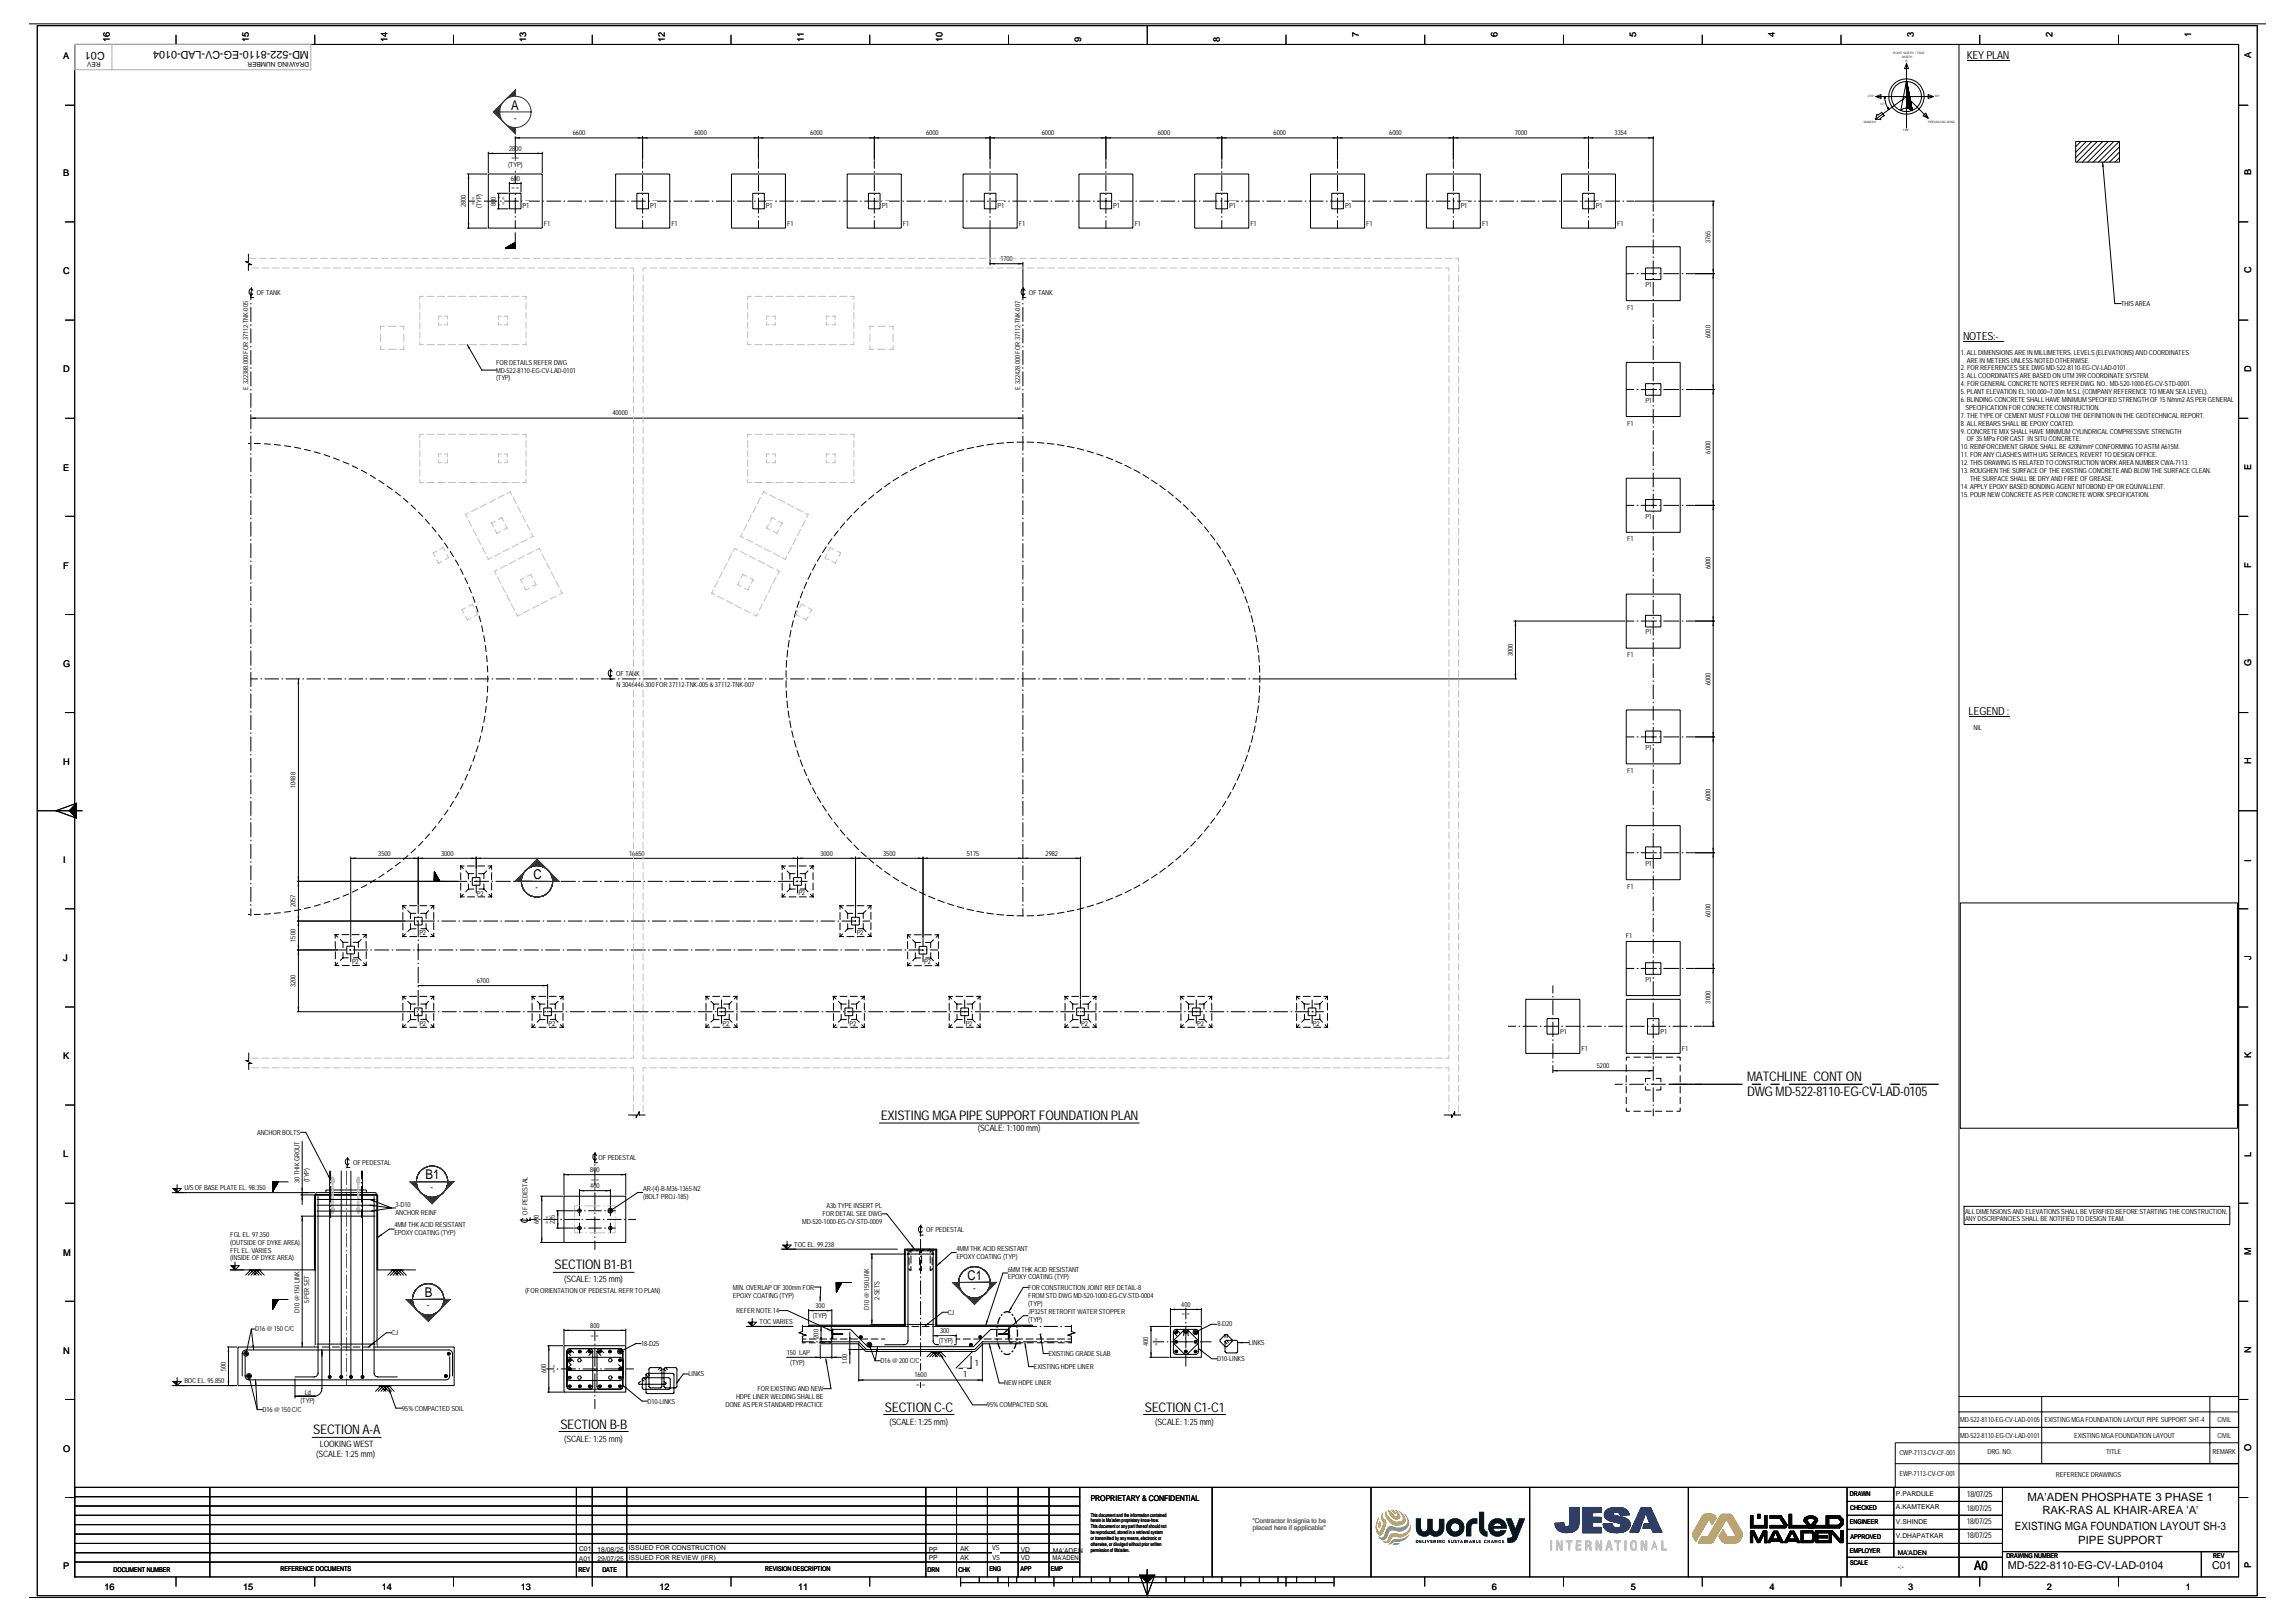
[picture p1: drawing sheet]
<svg xmlns="http://www.w3.org/2000/svg" width="1189mm" height="841mm" viewBox="0 0 1189 841" stroke-linecap="round" stroke-linejoin="round" font-family="sans-serif">
<defs><g id="words">
<g font-size="7">
<text x="265" y="57">A</text>
<text x="276" y="455">C</text>
<text x="220" y="611">B1</text>
<text x="501" y="663">C1</text>
<text x="220" y="672">B</text>
</g>
<g font-size="6.9">
<text x="905" y="560">MATCHLINE CONT ON</text>
<text x="905" y="568">DWG MD-522-8110-EG-CV-LAD-0105</text>
<text x="456" y="580">EXISTING MGA PIPE SUPPORT FOUNDATION PLAN</text>
<text x="287" y="658">SECTION B1-B1</text>
<text x="458" y="731">SECTION C-C</text>
<text x="593" y="731">SECTION C1-C1</text>
<text x="162" y="743">SECTION A-A</text>
<text x="290" y="740">SECTION B-B</text>
</g>
<text font-size="6.7" x="1023" y="814">A0</text>
<g font-size="5.9">
<text x="1050" y="778">MA'ADEN PHOSPHATE 3 PHASE 1</text>
<text x="1058" y="785">RAK-RAS AL KHAIR-AREA 'A'</text>
<text x="1044" y="793">EXISTING MGA FOUNDATION LAYOUT SH-3</text>
<text x="1077" y="800">PIPE SUPPORT</text>
</g>
<g font-size="5.8">
<text x="1019" y="30">KEY PLAN</text>
<text x="1017" y="176">NOTES:-</text>
<text x="1020" y="370">LEGEND :</text>
</g>
<g font-size="5.6">
<text x="54" y="27" transform="rotate(-180 54 27)">C01</text>
<text x="160" y="27" transform="rotate(-180 160 27)">MD-522-8110-EG-CV-LAD-0104</text>
<text x="1040" y="813">MD-522-8110-EG-CV-LAD-0104</text>
<text x="1146" y="813">C01</text>
</g>
<g font-size="4.8">
<text x="57" y="22" transform="rotate(-90 57 22)">16</text>
<text x="129" y="22" transform="rotate(-90 129 22)">15</text>
<text x="201" y="22" transform="rotate(-90 201 22)">14</text>
<text x="273" y="22" transform="rotate(-90 273 22)">13</text>
<text x="345" y="22" transform="rotate(-90 345 22)">12</text>
<text x="416" y="22" transform="rotate(-90 416 22)">11</text>
<text x="488" y="22" transform="rotate(-90 488 22)">10</text>
<text x="560" y="22" transform="rotate(-90 560 22)">9</text>
<text x="632" y="22" transform="rotate(-90 632 22)">8</text>
<text x="704" y="19" transform="rotate(-90 704 19)">7</text>
<text x="776" y="19" transform="rotate(-90 776 19)">6</text>
<text x="848" y="19" transform="rotate(-90 848 19)">5</text>
<text x="920" y="19" transform="rotate(-90 920 19)">4</text>
<text x="991" y="19" transform="rotate(-90 991 19)">3</text>
<text x="1063" y="19" transform="rotate(-90 1063 19)">2</text>
<text x="1135" y="19" transform="rotate(-90 1135 19)">1</text>
<text x="33" y="31">A</text>
<text x="1166" y="30" transform="rotate(-90 1166 30)">A</text>
<text x="33" y="91">B</text>
<text x="1166" y="91" transform="rotate(-90 1166 91)">B</text>
<text x="33" y="142">C</text>
<text x="1166" y="142" transform="rotate(-90 1166 142)">C</text>
<text x="33" y="193">D</text>
<text x="1166" y="193" transform="rotate(-90 1166 193)">D</text>
<text x="33" y="244">E</text>
<text x="1166" y="243" transform="rotate(-90 1166 243)">E</text>
<text x="33" y="295">F</text>
<text x="1166" y="294" transform="rotate(-90 1166 294)">F</text>
<text x="33" y="346">G</text>
<text x="1166" y="345" transform="rotate(-90 1166 345)">G</text>
<text x="1166" y="396" transform="rotate(-90 1166 396)">H</text>
<text x="33" y="396">H</text>
<text x="33" y="447">I</text>
<text x="1166" y="447" transform="rotate(-90 1166 447)">I</text>
<text x="1166" y="498" transform="rotate(-90 1166 498)">J</text>
<text x="33" y="498">J</text>
<text x="33" y="549">K</text>
<text x="1166" y="548" transform="rotate(-90 1166 548)">K</text>
<text x="33" y="600">L</text>
<text x="1166" y="599" transform="rotate(-90 1166 599)">L</text>
<text x="33" y="651">M</text>
<text x="1166" y="650" transform="rotate(-90 1166 650)">M</text>
<text x="33" y="701">N</text>
<text x="1166" y="701" transform="rotate(-90 1166 701)">N</text>
<text x="33" y="752">O</text>
<text x="1166" y="752" transform="rotate(-90 1166 752)">O</text>
<text x="33" y="813">P</text>
<text x="1166" y="812" transform="rotate(-90 1166 812)">P</text>
<text x="54" y="824">16</text>
<text x="126" y="824">15</text>
<text x="198" y="824">14</text>
<text x="270" y="824">13</text>
<text x="342" y="824">12</text>
<text x="414" y="824">11</text>
<text x="773" y="824">6</text>
<text x="845" y="824">5</text>
<text x="917" y="824">4</text>
<text x="989" y="824">3</text>
<text x="1060" y="824">2</text>
<text x="1132" y="824">1</text>
</g>
<g font-size="4.6">
<text x="507" y="586">(SCALE: 1:100 mm)</text>
<text x="292" y="665">(SCALE: 1:25 mm)</text>
<text x="505" y="708">1</text>
<text x="499" y="713">1</text>
<text x="461" y="738">(SCALE: 1:25 mm)</text>
<text x="598" y="738">(SCALE: 1:25 mm)</text>
<text x="166" y="750">LOOKING WEST</text>
<text x="292" y="747">(SCALE: 1:25 mm)</text>
<text x="164" y="755">(SCALE: 1:25 mm)</text>
</g>
<g font-size="4.3">
<text x="538" y="693" transform="rotate(-22 538 693)">~</text>
<text x="1019" y="776">18/07/25</text>
</g>
<g font-size="4.2">
<text x="266" y="63">-</text>
<text x="277" y="461">-</text>
<text x="223" y="617">-</text>
<text x="504" y="669">-</text>
<text x="221" y="678">-</text>
<text x="1019" y="783">18/07/25</text>
<text x="1019" y="790">18/07/25</text>
<text x="1019" y="797">18/07/25</text>
</g>
<text font-size="4.1" x="565" y="778">PROPRIETARY &amp; CONFIDENTIAL</text>
<g font-size="3.6">
<text x="297" y="70">6600</text>
<text x="360" y="70">6000</text>
<text x="420" y="70">6000</text>
<text x="480" y="70">6000</text>
<text x="540" y="70">6000</text>
<text x="600" y="70">6000</text>
<text x="660" y="70">6000</text>
<text x="720" y="70">6000</text>
<text x="785" y="70">7000</text>
<text x="837" y="70">3354</text>
<text x="264" y="78">2800</text>
<text x="265" y="83">= =</text>
<text x="263" y="87">(TYP)</text>
<text x="265" y="94">600</text>
<text x="265" y="99">= =</text>
<text x="241" y="107" transform="rotate(-90 241 107)">2800</text>
<text x="246" y="106" transform="rotate(-90 246 106)">=</text>
<text x="246" y="104" transform="rotate(-90 246 104)">=</text>
<text x="249" y="108" transform="rotate(-90 249 108)">(TYP)</text>
<text x="257" y="107" transform="rotate(-90 257 107)">800</text>
<text x="262" y="106" transform="rotate(-90 262 106)">=</text>
<text x="262" y="104" transform="rotate(-90 262 104)">=</text>
<text x="271" y="108">P1</text>
<text x="337" y="108">P1</text>
<text x="397" y="108">P1</text>
<text x="457" y="108">P1</text>
<text x="517" y="108">P1</text>
<text x="577" y="108">P1</text>
<text x="637" y="108">P1</text>
<text x="697" y="108">P1</text>
<text x="757" y="108">P1</text>
<text x="827" y="108">P1</text>
<text x="282" y="117">F1</text>
<text x="348" y="117">F1</text>
<text x="408" y="117">F1</text>
<text x="468" y="117">F1</text>
<text x="528" y="117">F1</text>
<text x="588" y="117">F1</text>
<text x="648" y="117">F1</text>
<text x="708" y="117">F1</text>
<text x="768" y="117">F1</text>
<text x="838" y="117">F1</text>
<text x="886" y="126" transform="rotate(-90 886 126)">3765</text>
<text x="518" y="135">1700</text>
<text x="852" y="149">P1</text>
<text x="133" y="153">OF TANK</text>
<text x="533" y="153">OF TANK</text>
<text x="843" y="161">F1</text>
<text x="1099" y="158">THIS AREA</text>
<text x="886" y="175" transform="rotate(-90 886 175)">6000</text>
<text x="1016" y="184">1. ALL DIMENSIONS ARE IN MILLIMETERS. LEVELS (ELEVATIONS) AND COORDINATES</text>
<text x="257" y="189">FOR DETAILS REFER DWG</text>
<text x="1016" y="192">2. FOR REFERENCES SEE DWG MD-522-8110-EG-CV-LAD-0101.</text>
<text x="1019" y="188">ARE IN METERS UNLESS NOTED OTHERWISE.</text>
<text x="257" y="193">MD-522-8110-EG-CV-LAD-0101</text>
<text x="257" y="197">(TYP)</text>
<text x="1016" y="196">3. ALL COORDINATES ARE BASED ON UTM 39R COORDINATE SYSTEM.</text>
<text x="129" y="202" transform="rotate(-90 129 202)">E 322388.000 FOR 37112-TNK-005</text>
<text x="529" y="202" transform="rotate(-90 529 202)">E 322428.000 FOR 37112-TNK-007</text>
<text x="1016" y="200">4. FOR GENERAL CONCRETE NOTES REFER DWG. NO.: MD-520-1000-EG-CV-STD-0001.</text>
<text x="852" y="209">P1</text>
<text x="1016" y="204">5. PLANT ELEVATION EL.100.000=7.00m M.S.L (COMPANY REFERENCE TO MEAN SEA LEVEL).</text>
<text x="1016" y="208">6. BLINDING CONCRETE SHALL HAVE MINIMUM SPECIFIED STRENGTH OF 15 N/mm2 AS PER GENERAL</text>
<text x="317" y="215">40000</text>
<text x="1018" y="212">SPECIFICATION FOR CONCRETE CONSTRUCTION.</text>
<text x="843" y="221">F1</text>
<text x="1016" y="216">7. THE TYPE OF CEMENT MUST FOLLOW THE DEFINITION IN THE GEOTECHNICAL REPORT.</text>
<text x="1016" y="221">8. ALL REBARS SHALL BE EPOXY COATED.</text>
<text x="1016" y="225">9. CONCRETE MIX SHALL HAVE MINIMUM CYLINDRICAL COMPRESSIVE STRENGTH</text>
<text x="1016" y="233">10. REINFORCEMENT GRADE SHALL BE 420N/mm² CONFORMING TO ASTM A615M.</text>
<text x="1019" y="229">OF 35 MPa FOR CAST IN SITU CONCRETE.</text>
<text x="886" y="235" transform="rotate(-90 886 235)">6000</text>
<text x="1016" y="237">11. FOR ANY CLASHES WITH U/G SERVICES, REVERT TO DESIGN OFFICE.</text>
<text x="1016" y="241">12. THIS DRAWING IS RELATED TO CONSTRUCTION WORK AREA NUMBER CWA-7113.</text>
<text x="1016" y="245">13. ROUGHEN THE SURFACE OF THE EXISTING CONCRETE AND BLOW THE SURFACE CLEAN.</text>
<text x="1021" y="249">THE SURFACE SHALL BE DRY AND FREE OF GREASE.</text>
<text x="1016" y="253">14. APPLY EPOXY BASED BONDING AGENT NITOBOND EP OR EQUIVALLENT.</text>
<text x="1016" y="257">15. POUR NEW CONCRETE AS PER CONCRETE WORK SPECIFICATION.</text>
<text x="852" y="269">P1</text>
<text x="843" y="281">F1</text>
<text x="886" y="295" transform="rotate(-90 886 295)">6000</text>
<text x="852" y="329">P1</text>
<text x="784" y="340" transform="rotate(-90 784 340)">3000</text>
<text x="843" y="341">F1</text>
<text x="319" y="350">OF TANK</text>
<text x="319" y="356">N 3046446.300 FOR 37112-TNK-005 &amp; 37112-TNK-007</text>
<text x="886" y="355" transform="rotate(-90 886 355)">6000</text>
<text x="1022" y="378">NIL</text>
<text x="852" y="389">P1</text>
<text x="843" y="401">F1</text>
<text x="153" y="408" transform="rotate(-90 153 408)">10488</text>
<text x="886" y="415" transform="rotate(-90 886 415)">6000</text>
<text x="196" y="443">3500</text>
<text x="229" y="443">3000</text>
<text x="326" y="443">16650</text>
<text x="425" y="443">3000</text>
<text x="458" y="443">3500</text>
<text x="501" y="443">5175</text>
<text x="542" y="443">2982</text>
<text x="852" y="449">P1</text>
<text x="843" y="461">F1</text>
<text x="247" y="464">P2</text>
<text x="414" y="464">P2</text>
<text x="153" y="470" transform="rotate(-90 153 470)">2057</text>
<text x="886" y="475" transform="rotate(-90 886 475)">6000</text>
<text x="217" y="485">P2</text>
<text x="444" y="484">P2</text>
<text x="842" y="486">F1</text>
<text x="153" y="488" transform="rotate(-90 153 488)">1500</text>
<text x="182" y="500">P2</text>
<text x="479" y="500">P2</text>
<text x="247" y="509">6700</text>
<text x="852" y="509">P1</text>
<text x="153" y="511" transform="rotate(-90 153 511)">3200</text>
<text x="886" y="520" transform="rotate(-90 886 520)">3000</text>
<text x="217" y="532">P2</text>
<text x="284" y="532">P2</text>
<text x="374" y="532">P2</text>
<text x="440" y="531">P2</text>
<text x="500" y="532">P2</text>
<text x="560" y="532">P2</text>
<text x="620" y="531">P2</text>
<text x="680" y="531">P2</text>
<text x="808" y="536">P1</text>
<text x="860" y="536">P1</text>
<text x="819" y="545">F1</text>
<text x="871" y="545">F1</text>
<text x="827" y="553">5200</text>
<text x="133" y="588">ANCHOR BOLTS</text>
<text x="183" y="604">OF PEDESTAL</text>
<text x="310" y="601">OF PEDESTAL</text>
<text x="306" y="607">800</text>
<text x="96" y="617">U/S OF BASE PLATE EL. 98.350</text>
<text x="155" y="613" transform="rotate(-90 155 613)">30 THIK GROUT</text>
<text x="160" y="613" transform="rotate(-90 160 613)">(TYP)</text>
<text x="306" y="616">400</text>
<text x="306" y="612">= =</text>
<text x="333" y="617">AR-(4)-B-M36-1365-N2</text>
<text x="333" y="621">(BOLT PROJ-185)</text>
<text x="205" y="626">3-D10</text>
<text x="205" y="630">ANCHOR REINF</text>
<text x="273" y="629" transform="rotate(-90 273 629)">OF PEDESTAL</text>
<text x="428" y="626">A3b TYPE INSERT PL</text>
<text x="1018" y="629">ALL DIMENSIONS AND ELEVATIONS SHALL BE VERIFIED BEFORE STARTING THE CONSTRUCTION,</text>
<text x="279" y="634" transform="rotate(-90 279 634)">600</text>
<text x="284" y="634" transform="rotate(-90 284 634)">= =</text>
<text x="288" y="634" transform="rotate(-90 288 634)">225</text>
<text x="416" y="634">MD-520-1000-EG-CV-STD-0009</text>
<text x="426" y="630">FOR DETAIL SEE DWG</text>
<text x="1018" y="633">ANY DISCRIPANCIES SHALL BE NOTIFIED TO DESIGN TEAM.</text>
<text x="119" y="641">FGL EL. 97.350</text>
<text x="204" y="636">4MM THK ACID RESISTANT</text>
<text x="204" y="640">EPOXY COATING (TYP)</text>
<text x="480" y="639">OF PEDESTAL</text>
<text x="119" y="645">(OUTSIDE OF DYKE AREA)</text>
<text x="411" y="646">TOC EL. 99.238</text>
<text x="119" y="649">FFL EL. VARIES</text>
<text x="119" y="653">(INSIDE OF DYKE AREA)</text>
<text x="495" y="648">4MM THK ACID RESISTANT</text>
<text x="495" y="652">EPOXY COATING (TYP)</text>
<text x="522" y="659">6MM THK ACID RESISTANT</text>
<text x="522" y="663">EPOXY COATING (TYP)</text>
<text x="272" y="670">(FOR ORIENTATION OF PEDESTAL REFR TO PLAN)</text>
<text x="380" y="668">MIN. OVERLAP OF 300mm FOR</text>
<text x="533" y="668">FOR CONSTRUCTION JOINT REF DETAIL-8</text>
<text x="160" y="675" transform="rotate(-90 160 675)">5 PER SET</text>
<text x="380" y="672">EPOXY COATING (TYP)</text>
<text x="422" y="678">300</text>
<text x="456" y="674" transform="rotate(-90 456 674)">2-SETS</text>
<text x="533" y="673">FROM STD DWG MD-520-1000-EG-CV-STD-0004</text>
<text x="533" y="677">(TYP)</text>
<text x="612" y="677">400</text>
<text x="155" y="680" transform="rotate(-90 155 680)">D10 @ 150 LINK</text>
<text x="381" y="680">REFER NOTE 14</text>
<text x="421" y="683">(TYP)</text>
<text x="450" y="679" transform="rotate(-90 450 679)">D10 @ 150 LINK</text>
<text x="491" y="681">CJ</text>
<text x="533" y="681">JP325T RETROFIT WATER STOPPER</text>
<text x="612" y="682">= =</text>
<text x="132" y="690">D16 @ 150 C/C</text>
<text x="306" y="688">800</text>
<text x="394" y="686">TOC VARIES</text>
<text x="533" y="685">(TYP)</text>
<text x="631" y="687">8-D20</text>
<text x="203" y="692">CJ</text>
<text x="306" y="693">= =</text>
<text x="424" y="694" transform="rotate(-90 424 694)">200</text>
<text x="486" y="696">(TYP)</text>
<text x="487" y="691">300</text>
<text x="332" y="697">18-D25</text>
<text x="408" y="702">150 LAP</text>
<text x="595" y="698" transform="rotate(-90 595 698)">400</text>
<text x="600" y="697" transform="rotate(-90 600 697)">= =</text>
<text x="647" y="697">LINKS</text>
<text x="409" y="707">(TYP)</text>
<text x="439" y="707" transform="rotate(-90 439 707)">100</text>
<text x="456" y="706">D16 @ 200 C/C</text>
<text x="543" y="703">EXISTING GRADE SLAB</text>
<text x="631" y="705">D10-LINKS</text>
<text x="117" y="710" transform="rotate(-90 117 710)">500</text>
<text x="283" y="712" transform="rotate(-90 283 712)">600</text>
<text x="288" y="711" transform="rotate(-90 288 711)">= =</text>
<text x="357" y="713">LINKS</text>
<text x="474" y="714">1600</text>
<text x="536" y="709">EXISTING HDPE LINER</text>
<text x="96" y="717">BOC EL. 95.850</text>
<text x="475" y="719">= =</text>
<text x="520" y="718">NEW HDPE LINER</text>
<text x="158" y="723">Ld</text>
<text x="381" y="725">HDPE LINER WELDING SHALL BE</text>
<text x="392" y="721">FOR EXISTING AND NEW</text>
<text x="136" y="732">D16 @ 150 C/C</text>
<text x="156" y="727">(TYP)</text>
<text x="208" y="731">95% COMPACTED SOIL</text>
<text x="335" y="727">D10-LINKS</text>
<text x="376" y="729">DONE AS PER STANDARD PRACTICE</text>
<text x="511" y="729">95% COMPACTED SOIL</text>
<text x="1015" y="737">MD-522-8110-EG-CV-LAD-0105 EXISTING MGA FOUNDATION LAYOUT PIPE SUPPORT SHT-4</text>
<text x="1149" y="737">CIVIL</text>
<text x="1015" y="745">MD-522-8110-EG-CV-LAD-0101</text>
<text x="1075" y="745">EXISTING MGA FOUNDATION LAYOUT</text>
<text x="1149" y="745">CIVIL</text>
<text x="984" y="754">CWP-7113-CV-CF-001</text>
<text x="1030" y="753">DRG. NO.</text>
<text x="1091" y="753">TITLE</text>
<text x="1146" y="753">REMARK</text>
<text x="984" y="765">EWP-7113-CV-CF-001</text>
<text x="1065" y="765">REFERENCE DRAWINGS</text>
<text x="514" y="803">VS</text>
<text x="514" y="808">VS</text>
</g>
<g font-size="3.5">
<text x="982" y="775">P.PARDULE</text>
<text x="982" y="782">A.KAMTEKAR</text>
<text x="982" y="790">V.SHINDE</text>
<text x="982" y="797">V.DHAPATKAR</text>
<text x="300" y="804">C01</text>
<text x="310" y="804">18/08/25</text>
<text x="326" y="803">ISSUED FOR CONSTRUCTION</text>
<text x="481" y="804">PP</text>
<text x="497" y="804">AK</text>
<text x="300" y="809">A01</text>
<text x="310" y="809">29/07/25</text>
<text x="326" y="809">ISSUED FOR REVIEW (IFR)</text>
<text x="481" y="809">PP</text>
<text x="497" y="809">AK</text>
<text x="529" y="809">VD</text>
<text x="529" y="804">VD</text>
<text x="545" y="809">MA'ADEN</text>
<text x="545" y="805">MA'ADEN</text>
</g>
<g font-size="3.4">
<text x="52" y="32" transform="rotate(-180 52 32)">REV</text>
<text x="160" y="32" transform="rotate(-180 160 32)">DRAWING NUMBER</text>
<text x="958" y="775">DRAWN</text>
<text x="959" y="782">CHECKED</text>
<text x="958" y="790">ENGINEER</text>
<text x="959" y="797">APPROVED</text>
<text x="958" y="805">EMPLOYER</text>
<text x="983" y="806">MA'ADEN</text>
<text x="1039" y="808">DRAWING NUMBER</text>
<text x="1147" y="807">REV</text>
<text x="59" y="814">DOCUMENT NUMBER</text>
<text x="145" y="814">REFERENCE DOCUMENTS</text>
<text x="300" y="814">REV</text>
<text x="312" y="814">DATE</text>
<text x="396" y="814">REVISION DESCRIPTION</text>
<text x="481" y="814">DRN</text>
<text x="497" y="814">CHK</text>
<text x="513" y="814">ENG</text>
<text x="529" y="814">APP</text>
<text x="544" y="814">EMP</text>
<text x="959" y="811">SCALE</text>
<text x="983" y="813">-:-</text>
</g>
<g font-size="3.4" fill="#808080">
<text x="649" y="789">&quot;Contractor Insignia to be</text>
<text x="649" y="793">placed here if applicable&quot;</text>
</g>
<g font-size="2.7">
<text x="565" y="786">This document and the information contained</text>
<text x="565" y="789">herein is Ma'aden proprietary know-how.</text>
<text x="565" y="792">This document or any part thereof should not</text>
<text x="565" y="795">be reproduced, stored in a retrieval system</text>
<text x="565" y="798">or transmitted by any means, electronic or</text>
<text x="565" y="801">otherwise, or divulged without prior written</text>
<text x="565" y="804">permission of Ma'aden.</text>
</g>
<g font-size="1.6">
<text x="981" y="28">PLANT NORTH / TRUE</text>
<text x="985" y="30">NORTH</text>
<text x="987" y="32">0°</text>
<text x="968" y="50">270°</text>
<text x="1002" y="50">90°</text>
<text x="974" y="55">33°</text>
<text x="966" y="64">MAKKAH</text>
<text x="999" y="64">PREVAILING WIND</text>
<text x="986" y="68">180°</text>
</g>
</g></defs>
<g fill="none" stroke="#000" stroke-width=".52">
<path d="M19 13h1150v814h-1150zM91 18v5M163 18v5M235 18v5M307 18v5M379 18v5M451 18v5M522 18v5M594 13v10M666 18v5M738 18v5M810 18v5"/>
<path d="M882 18v5M954 18v5M1026 18v5M1098 18v5M39 23h1121v794h-1121zM34 55h5M1160 55h5M34 115h5M1160 115h5M34 166h5M1160 166h5M34 217h5"/>
<path d="M1160 217h5M34 268h5M1160 268h5M34 318h5M1160 318h5M34 369h5M1160 369h5M40 416v8l-4-4zM40 416l-11 4 11 4M19 420h24M1160 420h9M34 471h5"/>
<path d="M1160 471h5M34 522h5M1160 522h5M34 573h5M1160 573h5M34 623h5M1160 623h5M34 674h5M1160 674h5M34 725h5M1160 725h5M34 776h5"/>
<path d="M39 771h1121M39 776h520M109 771v46M299 771v46M307 771v51M325 771v46M480 771v46M496 771v46M512 771v46M527 771v46M543 771v46M559 771v46"/>
<path d="M628 771v46M875 771v46M957 771v46M957 778h80M981 771v36M1015 771v36M1037 771v46M1160 776h5M39 800h520M39 785h520M39 795h520M39 790h520"/>
<path d="M39 780h520M957 800h80M957 792h80M957 785h80M39 809h520M39 805h520M91 817v5M163 817v5M235 817v5M379 817v5M451 817v5M498 817v5"/>
<path d="M507 817v3M517 817v3M522 817v5M527 817v3M536 817v3M546 817v5M556 817v3M565 817v3M575 817v3M585 817v3M591 816h7l-4 4zM591 816l3 11"/>
<path d="M594 813v14M598 816l-4 11M604 817v3M614 817v3M623 817v3M633 817v3M643 817v5M652 817v3M662 817v3M666 817v5M672 817v3M681 817v3"/>
<path d="M691 817v5M738 817v5M810 817v5M882 817v5M954 817v5M957 807h81M1015 807v10M1026 817v5M1098 817v5M1140 804v13M1160 804h-123M498 820h193"/>
</g>
<path d="M40 416v8l-4-4zM591 816h7l-4 4z" fill="#000"/>
<path d="M813 781h5v8a5 5 0 0 1-7 5 5 5 0 0 1-5-5h4a1.6 1.6 0 0 0 1 2 1.6 1.6 0 0 0 2-1z" fill="none" stroke="#253d86" stroke-width=".52"/>
<path d="M820 781h10v3h-5v2h5v3h-5v2h5v3h-10z" fill-rule="evenodd" fill="#253d86"/>
<path d="M820 781h10v3h-5v2h5v3h-5v2h5v3h-10z" fill="none" stroke="#253d86" stroke-width=".52"/>
<path d="M845 799v3a1.4 1.4 0 0 0 2 1 1.4 1.4 0 0 0 1-1 2 2 0 0 0 0-3 2 2 0 0 0-3 0zM846 799l1 1a2 2 0 0 1-1 3l-1-2z" fill-rule="evenodd" fill="#c0c0c0"/>
<path d="M845 799a1.7 1.7 0 0 1 3 0 1.7 1.7 0 0 1 0 2 1.7 1.7 0 0 1-2 2 1.7 1.7 0 0 1-1-2zM846 799h1v1a2 2 0 0 1-1 3l-1-2z" fill="none" stroke="#c0c0c0" stroke-width=".52"/>
<path d="M803 798h1v5z" fill-rule="evenodd" fill="#c0c0c0"/>
<path d="M803 799l1-1v5zM807 798v1l2 3v-4v5l-2-4v4h-1zM811 798h3v1h-1v4v-4zM822 798a1.5 1.5 0 0 1 2 1 1.5 1.5 0 0 1 0 2v2v-1a1.2 1.2 0 0 0-1-1 1.2 1.2 0 0 0-1 0v2zM822 799h1a.9 .9 0 0 1 1 1 .9 .9 0 0 1-1 1h-1zM827 798a1.3 1.3 0 0 1 1 2l1 2v-4h1v5h-1l-2-4v4zM833 798l1 1 1 4-1-1a1.2 1.2 0 0 0-1 0 1.2 1.2 0 0 0-1 1zM834 799v2h-1z" fill="none" stroke="#c0c0c0" stroke-width=".52"/>
<path d="M842 798v5z" fill-rule="evenodd" fill="#c0c0c0"/>
<path d="M842 798v5z" fill="none" stroke="#c0c0c0" stroke-width=".52"/>
<path d="M850 799h1l2 3v-4v5h-1l-1-4v4h-1z" fill-rule="evenodd" fill="#c0c0c0"/>
<path d="M817 798h2v1h-2v2h2h-2v2h2h-2zM837 798h3v1h-2v4v-4zM850 799h1l2 3v-4v5h-1l-1-4v4h-1zM857 799l1 2h-2zM861 798v5h2h-2z" fill="none" stroke="#c0c0c0" stroke-width=".52"/>
<path d="M832 783a9 9 0 0 1 12 1v1h-4a2 2 0 0 0-2-2 2 2 0 0 0-2 2h1a8 8 0 0 1 7 4 4 4 0 0 1-5 5h-1a6 6 0 0 1-7-4h2a2.5 2.5 0 0 1 3 1l2 1a1.4 1.4 0 0 0 2-2 1.4 1.4 0 0 0-2-1l-6-2a2.8 2.8 0 0 1 0-4z" fill="none" stroke="#253d86" stroke-width=".52"/>
<g fill="#253d86">
<path d="M813 781h5v8a5 5 0 0 1-7 5 5 5 0 0 1-5-5h4a1.6 1.6 0 0 0 1 2 1.6 1.6 0 0 0 2-1z" fill-rule="evenodd"/>
<path d="M850 781h5l6 13h-5l-1-2h-4a2.8 2.8 0 0 1 3-3l-1-4-4 9h-5z" fill-rule="evenodd"/>
</g>
<g fill="#c0c0c0">
<path d="M807 798v1l2 3v-4v5l-2-4v4h-1z" fill-rule="evenodd"/>
<path d="M811 798h3v1h-1v4v-4z" fill-rule="evenodd"/>
<path d="M822 798v5v-2a1.4 1.4 0 0 1 2 1 1.4 1.4 0 0 1 0 1v-2v-1a1.7 1.7 0 0 0-1-2 1.7 1.7 0 0 0-1 0zM822 799a1.1 1.1 0 0 1 1 0 1.1 1.1 0 0 1 0 2h-1z" fill-rule="evenodd"/>
<path d="M827 798h1l1 4v-4h1v5h-1l-2-4v4z" fill-rule="evenodd"/>
<path d="M833 798l-1 5a1.2 1.2 0 0 1 1-1 1.2 1.2 0 0 1 2 0v1l-1-4zM834 799v2h-1z" fill-rule="evenodd"/>
</g>
<path d="M832 783a10 10 0 0 1 11 0l1 2h-4a2 2 0 0 0-2-1 2 2 0 0 0-2 1h1a8 8 0 0 1 7 4 5 5 0 0 1-5 5 6 6 0 0 1-8-3v-1h2a2.8 2.8 0 0 1 3 1 1.9 1.9 0 0 0 3 1 1.9 1.9 0 0 0 1-2l-8-3a2.8 2.8 0 0 1 0-4z" fill-rule="evenodd" fill="#253d86"/>
<g fill="#c0c0c0">
<path d="M817 798h2v1h-2v2h2h-2v2h2h-2z" fill-rule="evenodd"/>
<path d="M837 798h3v1h-2v4v-4z" fill-rule="evenodd"/>
<path d="M857 798l-1 5v-1a1.4 1.4 0 0 1 2 1l-1-5zM857 799l1 2h-2z" fill-rule="evenodd"/>
<path d="M861 798v5h2h-2z" fill-rule="evenodd"/>
</g>
<path d="M39 771v46M628 771v46M710 771v46M792 771v46" fill="none" stroke="#000" stroke-width=".52"/>
<path d="M891 785h1h4h1l6 10-2 3-2 1h-5l-2-1-1-2 2-3 2 3h4l-4-8h-1l-7 11h-7l2-3h3z" fill-rule="evenodd" fill="#b89a47"/>
<path d="M891 785l-6 11h-1M893 793l-2 3 1 2M897 785l6 10-2 3-2 1M899 795l-5-7-7 11" fill="none" stroke="#b89a47" stroke-width=".52"/>
<path d="M883 785h4l2 2-2 3-1-2h-1l-6 11-2-4z" fill-rule="evenodd" fill="#b89a47"/>
<path d="M882 785h1h4l2 2-2 3-1-2h-1l-6 11-2-4zM884 796h-2l-2 3h7M885 788l-5 7M891 785h1h4h1M892 798l2 1h5M893 793l2 3h4v-1" fill="none" stroke="#b89a47" stroke-width=".52"/>
<g fill="#000">
<path d="M911 785h1v2h-1z" fill-rule="evenodd"/>
<path d="M907 793h2l2 5 2-5h2v6h-1v-5l-3 5h-1l-2-5v5h-1z" fill-rule="evenodd"/>
<path d="M907 785h1v5h6v-5h1v7h-8z" fill-rule="evenodd"/>
<path d="M917 785h6l3 5-1 1-8 1v-2h8l-3-3h-5z" fill-rule="evenodd"/>
<path d="M919 793l2 1 3 5h-1h-1h-4l1-2h2l-1-3-3 5h-1z" fill-rule="evenodd"/>
<path d="M927 794l2-1 4 6h-2h-4v-2h3l-1-3-3 5h-2z" fill-rule="evenodd"/>
<path d="M933 793v6h6l1-1v-4l-1-1zM934 794h5v1v3h-5z" fill-rule="evenodd"/>
<path d="M941 793h6v1h-5v2h5v1h-5v1h5v1h-6z" fill-rule="evenodd"/>
<path d="M927 785v7h26l2-2v-3l-2-2h-7v5h-6l2-2a4 4 0 0 0-4-3 4 4 0 0 0-3 3l1 2h-8v-5zM936 787a4 4 0 0 1 4 1l-2 2zM947 787h6a1.9 1.9 0 0 1 0 3h-6z" fill-rule="evenodd"/>
<path d="M948 793h1l5 5v-5h1v6h-2l-4-5v5h-1z" fill-rule="evenodd"/>
</g>
<g fill="none" stroke="#000" stroke-width=".52">
<path d="M907 785h1v5h6v-5h1v7h-8zM907 793h2l2 5 2-5h2v6h-1v-5l-3 5h-1l-2-5v5h-1zM911 785h1v2h-1zM917 785h6l3 5-1 1-8 1v-2h8l-3-3h-5zM919 794h2l3 5h-1h-1h-4l1-2h2l-1-3-3 5h-1zM927 785h1v5h8l-1-2a4 4 0 0 1 3-3 4 4 0 0 1 4 3l-2 2h6v-5h7l2 2v3l-2 2h-26zM928 793h1l4 6h-2h-4v-2h3l-1-3-3 5h-2zM933 793h6l1 1v4l-1 1h-6zM934 794h5v1v3h-5zM936 787a4 4 0 0 1 4 1l-2 2zM941 793h6v1h-5v2h5v1h-5v1h5v1h-6zM947 787h6a1.9 1.9 0 0 1-1 3h-5z"/>
<path d="M949 794v5h-1v-6h1l5 5M949 794l4 5h2v-6h-1v5M949 794h.1M954 798h.1"/>
</g>
<path d="M717 799a2.1 2.1 0 0 0 2-2 4 4 0 0 1 6-2 5 5 0 0 0 6-5 6 6 0 0 1-9 6l-2 3a2.2 2.2 0 0 1-3 0z" fill-rule="evenodd" fill="#81d10b"/>
<path d="M721 782a1.9 1.9 0 0 1 2 3z" fill-rule="evenodd" fill="#f43a4f"/>
<g fill="#003646">
<path d="M734 787h2v5a1.7 1.7 0 0 0 2 2 1.7 1.7 0 0 0 1-2v-5h3v5a1.7 1.7 0 0 0 2 2 1.7 1.7 0 0 0 1-2v-5h3v5a4 4 0 0 1-2 4 4 4 0 0 1-5-1 4 4 0 0 1-5 1 4 4 0 0 1-2-4z" fill-rule="evenodd"/>
<path d="M749 791a5 5 0 0 0 10 0 5 5 0 0 0-10 0zM752 791a2.2 2.2 0 0 0 4 0 2.2 2.2 0 0 0-4 0z" fill-rule="evenodd"/>
<path d="M761 788l2-1h2v3h-2l-1 1v5h-2v-6z" fill-rule="evenodd"/>
<path d="M772 788a5 5 0 0 1 6-1 5 5 0 0 1 3 5h-7a2.2 2.2 0 0 0 3 1h3a5 5 0 0 1-6 3 5 5 0 0 1-2-8zM774 790v1h4a2.3 2.3 0 0 0-4-1z" fill-rule="evenodd"/>
<path d="M734 798v2a.9 .9 0 0 0 1-1 .9 .9 0 0 0-1-1zM734 798v1v-1z" fill-rule="evenodd"/>
<path d="M735 798h1v1v1h-1z" fill-rule="evenodd"/>
<path d="M737 798v1l1 1h-1z" fill-rule="evenodd"/>
<path d="M738 798l1 2z" fill-rule="evenodd"/>
<path d="M744 798l1 2z" fill-rule="evenodd"/>
<path d="M758 798l1 2z" fill-rule="evenodd"/>
<path d="M741 798h1h-1l1 1h-1l1 1h-1z" fill-rule="evenodd"/>
<path d="M766 798h1h-1l1 1h-1l1 1h-1z" fill-rule="evenodd"/>
<path d="M739 798l1 1 1-1-1 2z" fill-rule="evenodd"/>
<path d="M743 798h1v2l-1-1v1zM743 798v1h1z" fill-rule="evenodd"/>
<path d="M745 798l1 1 1-1v2l-1-1-1 1z" fill-rule="evenodd"/>
<path d="M759 798l1 1 1-1v2l-1-1-1 1z" fill-rule="evenodd"/>
<path d="M774 798l1 1 1-1v2l-1-1-1 1z" fill-rule="evenodd"/>
<path d="M778 798h1v1v1h-1z" fill-rule="evenodd"/>
<path d="M765 798l1 2h-1z" fill-rule="evenodd"/>
<path d="M747 798h2l-1 1h1a1 1 0 0 1-2 0 .8 .8 0 0 1 0-1z" fill-rule="evenodd"/>
<path d="M750 798h1h-1l1 1v1l-1-1h1z" fill-rule="evenodd"/>
<path d="M754 798h1h-1l1 1-1 1v-1z" fill-rule="evenodd"/>
<path d="M776 798h2h-1v1h1a1 1 0 0 1-2 0 .8 .8 0 0 1 0-1z" fill-rule="evenodd"/>
<path d="M752 798v1l1-1v2l-1-1z" fill-rule="evenodd"/>
<path d="M755 798h1v2z" fill-rule="evenodd"/>
<path d="M757 798l1 2h-2zM757 798v1z" fill-rule="evenodd"/>
<path d="M762 798l1 2h-2zM762 798v1z" fill-rule="evenodd"/>
<path d="M773 798l1 2h-2zM773 798v1z" fill-rule="evenodd"/>
<path d="M771 798v1l1-1v2v-1l-1 1z" fill-rule="evenodd"/>
<path d="M763 798v2l1-1v-1zM763 799h1zM763 798l1 1z" fill-rule="evenodd"/>
<path d="M769 798h1h-1v1h1a.8 .8 0 0 1-1 0 .8 .8 0 0 1 0-1z" fill-rule="evenodd"/>
</g>
<path d="M718 783a5 5 0 0 0 9 4l-1-2-1-2a5 5 0 0 1 2 7 6 6 0 0 1-6-1 6 6 0 0 1-3-5z" fill-rule="evenodd" fill="#f43a4f"/>
<path d="M714 796h1a1.5 1.5 0 0 0 1 1 1.5 1.5 0 0 0 1-2l1-1a3 3 0 0 1 2-3 3 3 0 0 1 3 1 4 4 0 0 0 6-5l-1-3a5 5 0 0 1 1 7 5 5 0 0 1-6 2 2.8 2.8 0 0 0-4 3 2.4 2.4 0 0 1-3 2 2.4 2.4 0 0 1-2-2z" fill-rule="evenodd" fill="#29c8c1"/>
<path d="M719 783h1a3 3 0 0 0 4 3v-2l-1-2a2.8 2.8 0 0 1 2 2 2.8 2.8 0 0 1-1 3 5 5 0 0 1-5-4z" fill-rule="evenodd" fill="#81d10b"/>
<path d="M722 800h3l-3 1v-1z" fill-rule="evenodd" fill="#29c8c1"/>
<path d="M715 788a1.9 1.9 0 0 1-1 3z" fill-rule="evenodd" fill="#81d10b"/>
<path d="M719 800h1a4 4 0 0 1 6-3h1l3-1a8 8 0 0 1-8 3z" fill-rule="evenodd" fill="#29c8c1"/>
<path d="M716 785l1-1a2.8 2.8 0 0 0 1 4 10 10 0 0 1-3 8 5 5 0 0 1-1-8v-1a7 7 0 0 0 0 7 5 5 0 0 0 1-7z" fill-rule="evenodd" fill="#f43a4f"/>
<g fill="#003646">
<path d="M780 787h3l2 5 2-5h3l-4 11-3 1-2 1v-3h2l1-1z" fill-rule="evenodd"/>
<path d="M766 783h3v9v1l2 1v2a4 4 0 0 1-5-4z" fill-rule="evenodd"/>
</g>
<g fill="none" stroke="#000" stroke-width=".52">
<path d="M19 13h1150v814h-1150zM91 18v5M163 18v5M235 18v5M307 18v5M379 18v5M451 18v5M522 18v5M594 13v10M666 18v5M738 18v5M810 18v5"/>
<path d="M882 18v5M954 18v5M1026 18v5M1098 18v5M39 23h1121v794h-1121zM1015 23v784M34 55h5M1160 55h5M34 115h5M1160 115h5M34 166h5M1160 166h5"/>
<path d="M34 217h5M1160 217h5M34 268h5M1160 268h5M34 318h5M1160 318h5M34 369h5M1160 369h5M40 416v8l-4-4zM40 416l-11 4 11 4M19 420h24M1160 420h9"/>
<path d="M34 471h5M1160 471h5M34 522h5M1160 522h5M34 573h5M1160 573h5M34 623h5M1160 623h5M34 674h5M1160 674h5M34 725h5M1160 725h5"/>
<path d="M34 776h5M39 771h1121M39 776h520M109 771v46M299 771v46M307 771v51M325 771v46M480 771v46M496 771v46M512 771v46M527 771v46M543 771v46"/>
<path d="M559 771v46M628 771v46M875 771v46M957 771v46M957 778h80M981 771v36M1037 771v46M1160 776h5M39 800h520M39 785h520M39 795h520M39 790h520"/>
<path d="M39 780h520M957 800h80M957 792h80M957 785h80M39 809h520M39 805h520M91 817v5M163 817v5M235 817v5M379 817v5M451 817v5M498 817v5"/>
<path d="M507 817v3M517 817v3M522 817v5M527 817v3M536 817v3M546 817v5M556 817v3M565 817v3M575 817v3M585 817v3M591 816h7l-4 4zM591 816l3 11"/>
<path d="M594 813v14M598 816l-4 11M604 817v3M614 817v3M623 817v3M633 817v3M643 817v5M652 817v3M662 817v3M666 817v5M672 817v3M681 817v3"/>
<path d="M691 817v5M738 817v5M810 817v5M882 817v5M954 817v5M957 807h81M1015 807v10M1026 817v5M1098 817v5M1140 804v13M1160 804h-123M498 820h193"/>
</g>
<path d="M40 416v8l-4-4zM591 816h7l-4 4z" fill="#000"/>
<path d="M813 781h5v8a5 5 0 0 1-7 5 5 5 0 0 1-5-5h4a1.6 1.6 0 0 0 1 2 1.6 1.6 0 0 0 2-1z" fill="none" stroke="#253d86" stroke-width=".52"/>
<path d="M820 781h10v3h-5v2h5v3h-5v2h5v3h-10z" fill-rule="evenodd" fill="#253d86"/>
<path d="M820 781h10v3h-5v2h5v3h-5v2h5v3h-10z" fill="none" stroke="#253d86" stroke-width=".52"/>
<path d="M845 799v3a1.4 1.4 0 0 0 2 1 1.4 1.4 0 0 0 1-1 2 2 0 0 0 0-3 2 2 0 0 0-3 0zM846 799l1 1a2 2 0 0 1-1 3l-1-2z" fill-rule="evenodd" fill="#c0c0c0"/>
<path d="M845 799a1.7 1.7 0 0 1 3 0 1.7 1.7 0 0 1 0 2 1.7 1.7 0 0 1-2 2 1.7 1.7 0 0 1-1-2zM846 799h1v1a2 2 0 0 1-1 3l-1-2z" fill="none" stroke="#c0c0c0" stroke-width=".52"/>
<path d="M803 798h1v5z" fill-rule="evenodd" fill="#c0c0c0"/>
<path d="M803 799l1-1v5zM807 798v1l2 3v-4v5l-2-4v4h-1zM811 798h3v1h-1v4v-4zM822 798a1.5 1.5 0 0 1 2 1 1.5 1.5 0 0 1 0 2v2v-1a1.2 1.2 0 0 0-1-1 1.2 1.2 0 0 0-1 0v2zM822 799h1a.9 .9 0 0 1 1 1 .9 .9 0 0 1-1 1h-1zM827 798a1.3 1.3 0 0 1 1 2l1 2v-4h1v5h-1l-2-4v4zM833 798l1 1 1 4-1-1a1.2 1.2 0 0 0-1 0 1.2 1.2 0 0 0-1 1zM834 799v2h-1z" fill="none" stroke="#c0c0c0" stroke-width=".52"/>
<path d="M842 798v5z" fill-rule="evenodd" fill="#c0c0c0"/>
<path d="M842 798v5z" fill="none" stroke="#c0c0c0" stroke-width=".52"/>
<path d="M850 799h1l2 3v-4v5h-1l-1-4v4h-1z" fill-rule="evenodd" fill="#c0c0c0"/>
<path d="M817 798h2v1h-2v2h2h-2v2h2h-2zM837 798h3v1h-2v4v-4zM850 799h1l2 3v-4v5h-1l-1-4v4h-1zM857 799l1 2h-2zM861 798v5h2h-2z" fill="none" stroke="#c0c0c0" stroke-width=".52"/>
<path d="M832 783a9 9 0 0 1 12 1v1h-4a2 2 0 0 0-2-2 2 2 0 0 0-2 2h1a8 8 0 0 1 7 4 4 4 0 0 1-5 5h-1a6 6 0 0 1-7-4h2a2.5 2.5 0 0 1 3 1l2 1a1.4 1.4 0 0 0 2-2 1.4 1.4 0 0 0-2-1l-6-2a2.8 2.8 0 0 1 0-4z" fill="none" stroke="#253d86" stroke-width=".52"/>
<g fill="#253d86">
<path d="M813 781h5v8a5 5 0 0 1-7 5 5 5 0 0 1-5-5h4a1.6 1.6 0 0 0 1 2 1.6 1.6 0 0 0 2-1z" fill-rule="evenodd"/>
<path d="M850 781h5l6 13h-5l-1-2h-4a2.8 2.8 0 0 1 3-3l-1-4-4 9h-5z" fill-rule="evenodd"/>
</g>
<g fill="#c0c0c0">
<path d="M807 798v1l2 3v-4v5l-2-4v4h-1z" fill-rule="evenodd"/>
<path d="M811 798h3v1h-1v4v-4z" fill-rule="evenodd"/>
<path d="M822 798v5v-2a1.4 1.4 0 0 1 2 1 1.4 1.4 0 0 1 0 1v-2v-1a1.7 1.7 0 0 0-1-2 1.7 1.7 0 0 0-1 0zM822 799a1.1 1.1 0 0 1 1 0 1.1 1.1 0 0 1 0 2h-1z" fill-rule="evenodd"/>
<path d="M827 798h1l1 4v-4h1v5h-1l-2-4v4z" fill-rule="evenodd"/>
<path d="M833 798l-1 5a1.2 1.2 0 0 1 1-1 1.2 1.2 0 0 1 2 0v1l-1-4zM834 799v2h-1z" fill-rule="evenodd"/>
</g>
<path d="M832 783a10 10 0 0 1 11 0l1 2h-4a2 2 0 0 0-2-1 2 2 0 0 0-2 1h1a8 8 0 0 1 7 4 5 5 0 0 1-5 5 6 6 0 0 1-8-3v-1h2a2.8 2.8 0 0 1 3 1 1.9 1.9 0 0 0 3 1 1.9 1.9 0 0 0 1-2l-8-3a2.8 2.8 0 0 1 0-4z" fill-rule="evenodd" fill="#253d86"/>
<g fill="#c0c0c0">
<path d="M817 798h2v1h-2v2h2h-2v2h2h-2z" fill-rule="evenodd"/>
<path d="M837 798h3v1h-2v4v-4z" fill-rule="evenodd"/>
<path d="M857 798l-1 5v-1a1.4 1.4 0 0 1 2 1l-1-5zM857 799l1 2h-2z" fill-rule="evenodd"/>
<path d="M861 798v5h2h-2z" fill-rule="evenodd"/>
</g>
<path d="M39 771v46M628 771v46M710 771v46M792 771v46" fill="none" stroke="#000" stroke-width=".52"/>
<path d="M891 785h1h4h1l6 10-2 3-2 1h-5l-2-1-1-2 2-3 2 3h4l-4-8h-1l-7 11h-7l2-3h3z" fill-rule="evenodd" fill="#b89a47"/>
<path d="M891 785l-6 11h-1M893 793l-2 3 1 2M897 785l6 10-2 3-2 1M899 795l-5-7-7 11" fill="none" stroke="#b89a47" stroke-width=".52"/>
<path d="M883 785h4l2 2-2 3-1-2h-1l-6 11-2-4z" fill-rule="evenodd" fill="#b89a47"/>
<path d="M882 785h1h4l2 2-2 3-1-2h-1l-6 11-2-4zM884 796h-2l-2 3h7M885 788l-5 7M891 785h1h4h1M892 798l2 1h5M893 793l2 3h4v-1" fill="none" stroke="#b89a47" stroke-width=".52"/>
<g fill="#000">
<path d="M911 785h1v2h-1z" fill-rule="evenodd"/>
<path d="M907 793h2l2 5 2-5h2v6h-1v-5l-3 5h-1l-2-5v5h-1z" fill-rule="evenodd"/>
<path d="M907 785h1v5h6v-5h1v7h-8z" fill-rule="evenodd"/>
<path d="M917 785h6l3 5-1 1-8 1v-2h8l-3-3h-5z" fill-rule="evenodd"/>
<path d="M919 793l2 1 3 5h-1h-1h-4l1-2h2l-1-3-3 5h-1z" fill-rule="evenodd"/>
<path d="M927 794l2-1 4 6h-2h-4v-2h3l-1-3-3 5h-2z" fill-rule="evenodd"/>
<path d="M933 793v6h6l1-1v-4l-1-1zM934 794h5v1v3h-5z" fill-rule="evenodd"/>
<path d="M941 793h6v1h-5v2h5v1h-5v1h5v1h-6z" fill-rule="evenodd"/>
<path d="M927 785v7h26l2-2v-3l-2-2h-7v5h-6l2-2a4 4 0 0 0-4-3 4 4 0 0 0-3 3l1 2h-8v-5zM936 787a4 4 0 0 1 4 1l-2 2zM947 787h6a1.9 1.9 0 0 1 0 3h-6z" fill-rule="evenodd"/>
<path d="M948 793h1l5 5v-5h1v6h-2l-4-5v5h-1z" fill-rule="evenodd"/>
</g>
<g fill="none" stroke="#000" stroke-width=".52">
<path d="M907 785h1v5h6v-5h1v7h-8zM907 793h2l2 5 2-5h2v6h-1v-5l-3 5h-1l-2-5v5h-1zM911 785h1v2h-1zM917 785h6l3 5-1 1-8 1v-2h8l-3-3h-5zM919 794h2l3 5h-1h-1h-4l1-2h2l-1-3-3 5h-1zM927 785h1v5h8l-1-2a4 4 0 0 1 3-3 4 4 0 0 1 4 3l-2 2h6v-5h7l2 2v3l-2 2h-26zM928 793h1l4 6h-2h-4v-2h3l-1-3-3 5h-2zM933 793h6l1 1v4l-1 1h-6zM934 794h5v1v3h-5zM936 787a4 4 0 0 1 4 1l-2 2zM941 793h6v1h-5v2h5v1h-5v1h5v1h-6zM947 787h6a1.9 1.9 0 0 1-1 3h-5z"/>
<path d="M949 794v5h-1v-6h1l5 5M949 794l4 5h2v-6h-1v5M949 794h.1M954 798h.1"/>
</g>
<path d="M717 799a2.1 2.1 0 0 0 2-2 4 4 0 0 1 6-2 5 5 0 0 0 6-5 6 6 0 0 1-9 6l-2 3a2.2 2.2 0 0 1-3 0z" fill-rule="evenodd" fill="#81d10b"/>
<path d="M721 782a1.9 1.9 0 0 1 2 3z" fill-rule="evenodd" fill="#f43a4f"/>
<g fill="#003646">
<path d="M734 787h2v5a1.7 1.7 0 0 0 2 2 1.7 1.7 0 0 0 1-2v-5h3v5a1.7 1.7 0 0 0 2 2 1.7 1.7 0 0 0 1-2v-5h3v5a4 4 0 0 1-2 4 4 4 0 0 1-5-1 4 4 0 0 1-5 1 4 4 0 0 1-2-4z" fill-rule="evenodd"/>
<path d="M749 791a5 5 0 0 0 10 0 5 5 0 0 0-10 0zM752 791a2.2 2.2 0 0 0 4 0 2.2 2.2 0 0 0-4 0z" fill-rule="evenodd"/>
<path d="M761 788l2-1h2v3h-2l-1 1v5h-2v-6z" fill-rule="evenodd"/>
<path d="M772 788a5 5 0 0 1 6-1 5 5 0 0 1 3 5h-7a2.2 2.2 0 0 0 3 1h3a5 5 0 0 1-6 3 5 5 0 0 1-2-8zM774 790v1h4a2.3 2.3 0 0 0-4-1z" fill-rule="evenodd"/>
<path d="M734 798v2a.9 .9 0 0 0 1-1 .9 .9 0 0 0-1-1zM734 798v1v-1z" fill-rule="evenodd"/>
<path d="M735 798h1v1v1h-1z" fill-rule="evenodd"/>
<path d="M737 798v1l1 1h-1z" fill-rule="evenodd"/>
<path d="M738 798l1 2z" fill-rule="evenodd"/>
<path d="M744 798l1 2z" fill-rule="evenodd"/>
<path d="M758 798l1 2z" fill-rule="evenodd"/>
<path d="M741 798h1h-1l1 1h-1l1 1h-1z" fill-rule="evenodd"/>
<path d="M766 798h1h-1l1 1h-1l1 1h-1z" fill-rule="evenodd"/>
<path d="M739 798l1 1 1-1-1 2z" fill-rule="evenodd"/>
<path d="M743 798h1v2l-1-1v1zM743 798v1h1z" fill-rule="evenodd"/>
<path d="M745 798l1 1 1-1v2l-1-1-1 1z" fill-rule="evenodd"/>
<path d="M759 798l1 1 1-1v2l-1-1-1 1z" fill-rule="evenodd"/>
<path d="M774 798l1 1 1-1v2l-1-1-1 1z" fill-rule="evenodd"/>
<path d="M778 798h1v1v1h-1z" fill-rule="evenodd"/>
<path d="M765 798l1 2h-1z" fill-rule="evenodd"/>
<path d="M747 798h2l-1 1h1a1 1 0 0 1-2 0 .8 .8 0 0 1 0-1z" fill-rule="evenodd"/>
<path d="M750 798h1h-1l1 1v1l-1-1h1z" fill-rule="evenodd"/>
<path d="M754 798h1h-1l1 1-1 1v-1z" fill-rule="evenodd"/>
<path d="M776 798h2h-1v1h1a1 1 0 0 1-2 0 .8 .8 0 0 1 0-1z" fill-rule="evenodd"/>
<path d="M752 798v1l1-1v2l-1-1z" fill-rule="evenodd"/>
<path d="M755 798h1v2z" fill-rule="evenodd"/>
<path d="M757 798l1 2h-2zM757 798v1z" fill-rule="evenodd"/>
<path d="M762 798l1 2h-2zM762 798v1z" fill-rule="evenodd"/>
<path d="M773 798l1 2h-2zM773 798v1z" fill-rule="evenodd"/>
<path d="M771 798v1l1-1v2v-1l-1 1z" fill-rule="evenodd"/>
<path d="M763 798v2l1-1v-1zM763 799h1zM763 798l1 1z" fill-rule="evenodd"/>
<path d="M769 798h1h-1v1h1a.8 .8 0 0 1-1 0 .8 .8 0 0 1 0-1z" fill-rule="evenodd"/>
</g>
<path d="M718 783a5 5 0 0 0 9 4l-1-2-1-2a5 5 0 0 1 2 7 6 6 0 0 1-6-1 6 6 0 0 1-3-5z" fill-rule="evenodd" fill="#f43a4f"/>
<path d="M714 796h1a1.5 1.5 0 0 0 1 1 1.5 1.5 0 0 0 1-2l1-1a3 3 0 0 1 2-3 3 3 0 0 1 3 1 4 4 0 0 0 6-5l-1-3a5 5 0 0 1 1 7 5 5 0 0 1-6 2 2.8 2.8 0 0 0-4 3 2.4 2.4 0 0 1-3 2 2.4 2.4 0 0 1-2-2z" fill-rule="evenodd" fill="#29c8c1"/>
<path d="M719 783h1a3 3 0 0 0 4 3v-2l-1-2a2.8 2.8 0 0 1 2 2 2.8 2.8 0 0 1-1 3 5 5 0 0 1-5-4z" fill-rule="evenodd" fill="#81d10b"/>
<path d="M722 800h3l-3 1v-1z" fill-rule="evenodd" fill="#29c8c1"/>
<path d="M715 788a1.9 1.9 0 0 1-1 3z" fill-rule="evenodd" fill="#81d10b"/>
<path d="M719 800h1a4 4 0 0 1 6-3h1l3-1a8 8 0 0 1-8 3z" fill-rule="evenodd" fill="#29c8c1"/>
<path d="M716 785l1-1a2.8 2.8 0 0 0 1 4 10 10 0 0 1-3 8 5 5 0 0 1-1-8v-1a7 7 0 0 0 0 7 5 5 0 0 0 1-7z" fill-rule="evenodd" fill="#f43a4f"/>
<g fill="#003646">
<path d="M780 787h3l2 5 2-5h3l-4 11-3 1-2 1v-3h2l1-1z" fill-rule="evenodd"/>
<path d="M766 783h3v9v1l2 1v2a4 4 0 0 1-5-4z" fill-rule="evenodd"/>
</g>
<path d="M39 23h122v13h-122zM58 23v13" fill="none" stroke="#adadad" stroke-width=".52"/>
<g fill="none" stroke="#000" stroke-width=".52">
<path d="M39 771h1121M39 776h520M109 771v46M299 771v46M307 771v46M325 771v46M480 771v46M496 771v46M512 771v46M527 771v46M543 771v46M559 771v46"/>
<path d="M628 771v46M875 771v46M957 771v46M957 778h80M981 771v36M1015 771v36M1037 771v46M39 800h520M39 785h520M39 795h520M39 790h520M39 780h520"/>
<path d="M957 800h80M957 792h80M957 785h80M39 809h520M39 805h520M957 807h81M1015 807v10M1140 804v13M1160 804h-123"/>
</g>
<path d="M813 781h5v8a5 5 0 0 1-7 5 5 5 0 0 1-5-5h4a1.6 1.6 0 0 0 1 2 1.6 1.6 0 0 0 2-1z" fill="none" stroke="#253d86" stroke-width=".52"/>
<path d="M820 781h10v3h-5v2h5v3h-5v2h5v3h-10z" fill-rule="evenodd" fill="#253d86"/>
<path d="M820 781h10v3h-5v2h5v3h-5v2h5v3h-10z" fill="none" stroke="#253d86" stroke-width=".52"/>
<path d="M845 799v3a1.4 1.4 0 0 0 2 1 1.4 1.4 0 0 0 1-1 2 2 0 0 0 0-3 2 2 0 0 0-3 0zM846 799l1 1a2 2 0 0 1-1 3l-1-2z" fill-rule="evenodd" fill="#c0c0c0"/>
<path d="M845 799a1.7 1.7 0 0 1 3 0 1.7 1.7 0 0 1 0 2 1.7 1.7 0 0 1-2 2 1.7 1.7 0 0 1-1-2zM846 799h1v1a2 2 0 0 1-1 3l-1-2z" fill="none" stroke="#c0c0c0" stroke-width=".52"/>
<path d="M803 798h1v5z" fill-rule="evenodd" fill="#c0c0c0"/>
<path d="M803 799l1-1v5zM807 798v1l2 3v-4v5l-2-4v4h-1zM811 798h3v1h-1v4v-4zM822 798a1.5 1.5 0 0 1 2 1 1.5 1.5 0 0 1 0 2v2v-1a1.2 1.2 0 0 0-1-1 1.2 1.2 0 0 0-1 0v2zM822 799h1a.9 .9 0 0 1 1 1 .9 .9 0 0 1-1 1h-1zM827 798a1.3 1.3 0 0 1 1 2l1 2v-4h1v5h-1l-2-4v4zM833 798l1 1 1 4-1-1a1.2 1.2 0 0 0-1 0 1.2 1.2 0 0 0-1 1zM834 799v2h-1z" fill="none" stroke="#c0c0c0" stroke-width=".52"/>
<path d="M842 798v5z" fill-rule="evenodd" fill="#c0c0c0"/>
<path d="M842 798v5z" fill="none" stroke="#c0c0c0" stroke-width=".52"/>
<path d="M850 799h1l2 3v-4v5h-1l-1-4v4h-1z" fill-rule="evenodd" fill="#c0c0c0"/>
<path d="M817 798h2v1h-2v2h2h-2v2h2h-2zM837 798h3v1h-2v4v-4zM850 799h1l2 3v-4v5h-1l-1-4v4h-1zM857 799l1 2h-2zM861 798v5h2h-2z" fill="none" stroke="#c0c0c0" stroke-width=".52"/>
<path d="M832 783a9 9 0 0 1 12 1v1h-4a2 2 0 0 0-2-2 2 2 0 0 0-2 2h1a8 8 0 0 1 7 4 4 4 0 0 1-5 5h-1a6 6 0 0 1-7-4h2a2.5 2.5 0 0 1 3 1l2 1a1.4 1.4 0 0 0 2-2 1.4 1.4 0 0 0-2-1l-6-2a2.8 2.8 0 0 1 0-4z" fill="none" stroke="#253d86" stroke-width=".52"/>
<g fill="#253d86">
<path d="M813 781h5v8a5 5 0 0 1-7 5 5 5 0 0 1-5-5h4a1.6 1.6 0 0 0 1 2 1.6 1.6 0 0 0 2-1z" fill-rule="evenodd"/>
<path d="M850 781h5l6 13h-5l-1-2h-4a2.8 2.8 0 0 1 3-3l-1-4-4 9h-5z" fill-rule="evenodd"/>
</g>
<g fill="#c0c0c0">
<path d="M807 798v1l2 3v-4v5l-2-4v4h-1z" fill-rule="evenodd"/>
<path d="M811 798h3v1h-1v4v-4z" fill-rule="evenodd"/>
<path d="M822 798v5v-2a1.4 1.4 0 0 1 2 1 1.4 1.4 0 0 1 0 1v-2v-1a1.7 1.7 0 0 0-1-2 1.7 1.7 0 0 0-1 0zM822 799a1.1 1.1 0 0 1 1 0 1.1 1.1 0 0 1 0 2h-1z" fill-rule="evenodd"/>
<path d="M827 798h1l1 4v-4h1v5h-1l-2-4v4z" fill-rule="evenodd"/>
<path d="M833 798l-1 5a1.2 1.2 0 0 1 1-1 1.2 1.2 0 0 1 2 0v1l-1-4zM834 799v2h-1z" fill-rule="evenodd"/>
</g>
<path d="M832 783a10 10 0 0 1 11 0l1 2h-4a2 2 0 0 0-2-1 2 2 0 0 0-2 1h1a8 8 0 0 1 7 4 5 5 0 0 1-5 5 6 6 0 0 1-8-3v-1h2a2.8 2.8 0 0 1 3 1 1.9 1.9 0 0 0 3 1 1.9 1.9 0 0 0 1-2l-8-3a2.8 2.8 0 0 1 0-4z" fill-rule="evenodd" fill="#253d86"/>
<g fill="#c0c0c0">
<path d="M817 798h2v1h-2v2h2h-2v2h2h-2z" fill-rule="evenodd"/>
<path d="M837 798h3v1h-2v4v-4z" fill-rule="evenodd"/>
<path d="M857 798l-1 5v-1a1.4 1.4 0 0 1 2 1l-1-5zM857 799l1 2h-2z" fill-rule="evenodd"/>
<path d="M861 798v5h2h-2z" fill-rule="evenodd"/>
</g>
<path d="M39 771v46M628 771v46M710 771v46M792 771v46" fill="none" stroke="#000" stroke-width=".52"/>
<path d="M891 785h1h4h1l6 10-2 3-2 1h-5l-2-1-1-2 2-3 2 3h4l-4-8h-1l-7 11h-7l2-3h3z" fill-rule="evenodd" fill="#b89a47"/>
<path d="M891 785l-6 11h-1M893 793l-2 3 1 2M897 785l6 10-2 3-2 1M899 795l-5-7-7 11" fill="none" stroke="#b89a47" stroke-width=".52"/>
<path d="M883 785h4l2 2-2 3-1-2h-1l-6 11-2-4z" fill-rule="evenodd" fill="#b89a47"/>
<path d="M882 785h1h4l2 2-2 3-1-2h-1l-6 11-2-4zM884 796h-2l-2 3h7M885 788l-5 7M891 785h1h4h1M892 798l2 1h5M893 793l2 3h4v-1" fill="none" stroke="#b89a47" stroke-width=".52"/>
<g fill="#000">
<path d="M911 785h1v2h-1z" fill-rule="evenodd"/>
<path d="M907 793h2l2 5 2-5h2v6h-1v-5l-3 5h-1l-2-5v5h-1z" fill-rule="evenodd"/>
<path d="M907 785h1v5h6v-5h1v7h-8z" fill-rule="evenodd"/>
<path d="M917 785h6l3 5-1 1-8 1v-2h8l-3-3h-5z" fill-rule="evenodd"/>
<path d="M919 793l2 1 3 5h-1h-1h-4l1-2h2l-1-3-3 5h-1z" fill-rule="evenodd"/>
<path d="M927 794l2-1 4 6h-2h-4v-2h3l-1-3-3 5h-2z" fill-rule="evenodd"/>
<path d="M933 793v6h6l1-1v-4l-1-1zM934 794h5v1v3h-5z" fill-rule="evenodd"/>
<path d="M941 793h6v1h-5v2h5v1h-5v1h5v1h-6z" fill-rule="evenodd"/>
<path d="M927 785v7h26l2-2v-3l-2-2h-7v5h-6l2-2a4 4 0 0 0-4-3 4 4 0 0 0-3 3l1 2h-8v-5zM936 787a4 4 0 0 1 4 1l-2 2zM947 787h6a1.9 1.9 0 0 1 0 3h-6z" fill-rule="evenodd"/>
<path d="M948 793h1l5 5v-5h1v6h-2l-4-5v5h-1z" fill-rule="evenodd"/>
</g>
<g fill="none" stroke="#000" stroke-width=".52">
<path d="M907 785h1v5h6v-5h1v7h-8zM907 793h2l2 5 2-5h2v6h-1v-5l-3 5h-1l-2-5v5h-1zM911 785h1v2h-1zM917 785h6l3 5-1 1-8 1v-2h8l-3-3h-5zM919 794h2l3 5h-1h-1h-4l1-2h2l-1-3-3 5h-1zM927 785h1v5h8l-1-2a4 4 0 0 1 3-3 4 4 0 0 1 4 3l-2 2h6v-5h7l2 2v3l-2 2h-26zM928 793h1l4 6h-2h-4v-2h3l-1-3-3 5h-2zM933 793h6l1 1v4l-1 1h-6zM934 794h5v1v3h-5zM936 787a4 4 0 0 1 4 1l-2 2zM941 793h6v1h-5v2h5v1h-5v1h5v1h-6zM947 787h6a1.9 1.9 0 0 1-1 3h-5z"/>
<path d="M949 794v5h-1v-6h1l5 5M949 794l4 5h2v-6h-1v5M949 794h.1M954 798h.1"/>
</g>
<path d="M717 799a2.1 2.1 0 0 0 2-2 4 4 0 0 1 6-2 5 5 0 0 0 6-5 6 6 0 0 1-9 6l-2 3a2.2 2.2 0 0 1-3 0z" fill-rule="evenodd" fill="#81d10b"/>
<path d="M721 782a1.9 1.9 0 0 1 2 3z" fill-rule="evenodd" fill="#f43a4f"/>
<g fill="#003646">
<path d="M734 787h2v5a1.7 1.7 0 0 0 2 2 1.7 1.7 0 0 0 1-2v-5h3v5a1.7 1.7 0 0 0 2 2 1.7 1.7 0 0 0 1-2v-5h3v5a4 4 0 0 1-2 4 4 4 0 0 1-5-1 4 4 0 0 1-5 1 4 4 0 0 1-2-4z" fill-rule="evenodd"/>
<path d="M749 791a5 5 0 0 0 10 0 5 5 0 0 0-10 0zM752 791a2.2 2.2 0 0 0 4 0 2.2 2.2 0 0 0-4 0z" fill-rule="evenodd"/>
<path d="M761 788l2-1h2v3h-2l-1 1v5h-2v-6z" fill-rule="evenodd"/>
<path d="M772 788a5 5 0 0 1 6-1 5 5 0 0 1 3 5h-7a2.2 2.2 0 0 0 3 1h3a5 5 0 0 1-6 3 5 5 0 0 1-2-8zM774 790v1h4a2.3 2.3 0 0 0-4-1z" fill-rule="evenodd"/>
<path d="M734 798v2a.9 .9 0 0 0 1-1 .9 .9 0 0 0-1-1zM734 798v1v-1z" fill-rule="evenodd"/>
<path d="M735 798h1v1v1h-1z" fill-rule="evenodd"/>
<path d="M737 798v1l1 1h-1z" fill-rule="evenodd"/>
<path d="M738 798l1 2z" fill-rule="evenodd"/>
<path d="M744 798l1 2z" fill-rule="evenodd"/>
<path d="M758 798l1 2z" fill-rule="evenodd"/>
<path d="M741 798h1h-1l1 1h-1l1 1h-1z" fill-rule="evenodd"/>
<path d="M766 798h1h-1l1 1h-1l1 1h-1z" fill-rule="evenodd"/>
<path d="M739 798l1 1 1-1-1 2z" fill-rule="evenodd"/>
<path d="M743 798h1v2l-1-1v1zM743 798v1h1z" fill-rule="evenodd"/>
<path d="M745 798l1 1 1-1v2l-1-1-1 1z" fill-rule="evenodd"/>
<path d="M759 798l1 1 1-1v2l-1-1-1 1z" fill-rule="evenodd"/>
<path d="M774 798l1 1 1-1v2l-1-1-1 1z" fill-rule="evenodd"/>
<path d="M778 798h1v1v1h-1z" fill-rule="evenodd"/>
<path d="M765 798l1 2h-1z" fill-rule="evenodd"/>
<path d="M747 798h2l-1 1h1a1 1 0 0 1-2 0 .8 .8 0 0 1 0-1z" fill-rule="evenodd"/>
<path d="M750 798h1h-1l1 1v1l-1-1h1z" fill-rule="evenodd"/>
<path d="M754 798h1h-1l1 1-1 1v-1z" fill-rule="evenodd"/>
<path d="M776 798h2h-1v1h1a1 1 0 0 1-2 0 .8 .8 0 0 1 0-1z" fill-rule="evenodd"/>
<path d="M752 798v1l1-1v2l-1-1z" fill-rule="evenodd"/>
<path d="M755 798h1v2z" fill-rule="evenodd"/>
<path d="M757 798l1 2h-2zM757 798v1z" fill-rule="evenodd"/>
<path d="M762 798l1 2h-2zM762 798v1z" fill-rule="evenodd"/>
<path d="M773 798l1 2h-2zM773 798v1z" fill-rule="evenodd"/>
<path d="M771 798v1l1-1v2v-1l-1 1z" fill-rule="evenodd"/>
<path d="M763 798v2l1-1v-1zM763 799h1zM763 798l1 1z" fill-rule="evenodd"/>
<path d="M769 798h1h-1v1h1a.8 .8 0 0 1-1 0 .8 .8 0 0 1 0-1z" fill-rule="evenodd"/>
</g>
<path d="M718 783a5 5 0 0 0 9 4l-1-2-1-2a5 5 0 0 1 2 7 6 6 0 0 1-6-1 6 6 0 0 1-3-5z" fill-rule="evenodd" fill="#f43a4f"/>
<path d="M714 796h1a1.5 1.5 0 0 0 1 1 1.5 1.5 0 0 0 1-2l1-1a3 3 0 0 1 2-3 3 3 0 0 1 3 1 4 4 0 0 0 6-5l-1-3a5 5 0 0 1 1 7 5 5 0 0 1-6 2 2.8 2.8 0 0 0-4 3 2.4 2.4 0 0 1-3 2 2.4 2.4 0 0 1-2-2z" fill-rule="evenodd" fill="#29c8c1"/>
<path d="M719 783h1a3 3 0 0 0 4 3v-2l-1-2a2.8 2.8 0 0 1 2 2 2.8 2.8 0 0 1-1 3 5 5 0 0 1-5-4z" fill-rule="evenodd" fill="#81d10b"/>
<path d="M722 800h3l-3 1v-1z" fill-rule="evenodd" fill="#29c8c1"/>
<path d="M715 788a1.9 1.9 0 0 1-1 3z" fill-rule="evenodd" fill="#81d10b"/>
<path d="M719 800h1a4 4 0 0 1 6-3h1l3-1a8 8 0 0 1-8 3z" fill-rule="evenodd" fill="#29c8c1"/>
<path d="M716 785l1-1a2.8 2.8 0 0 0 1 4 10 10 0 0 1-3 8 5 5 0 0 1-1-8v-1a7 7 0 0 0 0 7 5 5 0 0 0 1-7z" fill-rule="evenodd" fill="#f43a4f"/>
<g fill="#003646">
<path d="M780 787h3l2 5 2-5h3l-4 11-3 1-2 1v-3h2l1-1z" fill-rule="evenodd"/>
<path d="M766 783h3v9v1l2 1v2a4 4 0 0 1-5-4z" fill-rule="evenodd"/>
</g>
<path d="M15 12h1159M163 619v79M163 619h32M163 619l1-1h31v1M169 618v-1h21v1M195 619v79M123 698h112v20h-112zM15 828h1159" fill="none" stroke="#000" stroke-width=".52"/>
<path d="M163 697h32v2h-32z" fill-rule="evenodd" fill="#fff"/>
<path d="M163 697v2h32v-2h-32" fill="none" stroke="#fff" stroke-width=".52"/>
<g fill="none" stroke="#000" stroke-width=".52">
<path d="M171 607v4M171 613h.1M171 615v8M179 605h.1M179 607v7M179 616h.1M179 618v7M187 607v4M187 613h.1M187 615v8M171 625h.1M171 627v4"/>
<path d="M179 626v1M179 628v7M179 637h.1M179 639v7M187 625h.1M187 627v4M179 648h.1M179 650v7M179 659h.1M179 661v7M179 669v1M179 671v7"/>
<path d="M179 680v1M179 682v7M179 691h.1M179 693v7M179 702h.1M179 704v7M179 712v1M179 715v3"/>
</g>
<g fill="none" stroke="#c0c0c0" stroke-width=".52">
<path d="M171 612l2 1zM172 611h1M172 612h1M172 612h.1M172 611v1M172 611h.1M172 610h1M172 619v3M172 610v2M172 613v1M172 615v1M172 617v1"/>
<path d="M172 610h.1M172 610v1M173 611h.1M173 612h.1M173 611v1M173 610h.1M173 619v3M173 610v2M173 613v1M173 615v1M173 617v1M185 612l1 1z"/>
<path d="M185 611h1M185 612h1M185 612h.1M185 611v1M185 611h.1M185 610h1M185 619v3M185 610v2M185 613v1M185 615v1M185 617v1M185 610h.1"/>
<path d="M185 610v1M186 610v1M186 612h.1M186 610h.1M186 619v3M186 610v2M186 613v1M186 615v1M186 617v1M186 611h.1M186 611v1M171 626h2z"/>
<path d="M172 627h.1M172 627h1M172 628h1M172 626h1M172 627v1M172 622v2M172 624v2h1v-2M173 627h.1M173 628v1h-1v-1M173 627v1M173 622v2M185 626h1z"/>
<path d="M185 627h.1M185 627h1M185 628h1M185 626h1M185 627v1M185 624v2h1v-2M185 622v2M186 627h.1M186 628v1h-1v-1M186 627v1M186 622v2"/>
</g>
<path d="M172 610v7M172 619v1M186 610v7M186 619v1M172 621v8M186 621v8" fill="none" stroke="#ff7fdf" stroke-width=".52"/>
<g fill="#fff">
<path d="M258 102h5v4h-5z" fill-rule="evenodd"/>
<path d="M265 80h4v4h-4z" fill-rule="evenodd"/>
<path d="M243 102h4v4h-4z" fill-rule="evenodd"/>
</g>
<g fill="none" stroke="#000" stroke-width=".52">
<path d="M988 33l1 3h-2l1-3v33M1019 31h22M975 58l1 2M975 58l-2 2-1-1v3M976 60l-2 1v1h-2M976 50l1 4 2 3M978 56l1 1zM988 42l-3 15 3-1M988 56l3 1M988 43h.1M988 44h.1M988 47v-1v1"/>
<path d="M988 52l1-2zM988 56l2-3-2 3M988 42l3 15M988 42l3 15-3-1zM988 42v1M988 42h.1M988 44v1M988 45v-1v1M988 45h.1M988 46v-1v1M988 46h.1M988 47h.1"/>
<path d="M988 47h1l-1 1M988 48l1-1-1 1M988 48l1-1zM988 49l1-1-1 1M988 50l1-2-1 2M988 50l1-1-1 1M988 51l1-2zM988 52l1-2-1 2M988 52l1-1-1 1M988 53l1-2-1 2M988 53l2-1-2 2M988 55l2-2-2 2"/>
<path d="M988 50l11 11M988 56l2-2zM988 50l-16 12M988 43v1M988 43v1zM988 56l2-2-2 2M988 45v1M988 46v1M989 46l-1 1M989 46l-1 1 1-1M989 47l-1 1M989 56l1-1z"/>
<path d="M989 47l-1 1zM989 47l-1 2M989 48l-1 1M989 48l-1 1zM989 48l-1 2M989 49l-1 1M989 49l-1 1zM989 49l-1 2M989 50l-1 1M989 56l1-1-1 1M989 50l-1 2zM989 50l-1 2"/>
<path d="M989 51l-1 1M989 51l-1 2M989 56h1zM989 51l-1 2zM990 51l-2 2M990 52l-2 2zM990 56v1M990 52l-2 2M990 52l-2 2 2-2M990 53l-2 2zM990 52l-2 3M990 53l-2 2"/>
<path d="M990 53l-2 3M990 54l-2 2M990 54l-2 2zM990 57l1-1zM990 57l1-1-1 1M990 55l-1 1zM990 55l-1 1M990 54l-1 2M990 57h1h-1M990 57h1M990 56h.1M991 56l-1 1"/>
<path d="M991 57h.1M998 59l1 2-3-1zM999 49l3 1-3 1zM1002 50h-30l3 1v-2l-3 1M1075 73h23v11h-23zM1078 73l-3 3M1081 73l-6 6M1084 73l-9 9M1087 73l-11 11M1089 73l-10 11M1092 73l-10 11M1095 73l-11 11"/>
<path d="M1098 73l-11 11M1098 76l-8 8M1098 79l-5 5M1089 84l7 73h3M1098 82l-2 2M1017 177h21M1020 371h21M1016 468h143v117h-143zM1015 724h145M1015 740h145M1015 732h145M1058 724v34"/>
<path d="M1145 724v34M1160 748h-178v23M1160 758h-178"/>
<circle cx="988" cy="50" r="8"/>
<circle cx="988" cy="50" r="9"/>
</g>
<path d="M1089 84l1 2-1 1z" fill="#000"/>
<g fill="#fff">
<path d="M514 805h4v4h-4z" fill-rule="evenodd"/>
<path d="M525 156h4v46h-4z" fill-rule="evenodd"/>
</g>
<g fill="none" stroke="#000" stroke-width=".52">
<path d="M530 159v8M530 157v1M530 152v3M530 149v5h1M531 151a1.1 1.1 0 0 0-2-1 1.1 1.1 0 0 0 0 1 1.1 1.1 0 0 0 1 2 1 1 0 0 0 1-1M530 179v1M530 170v8M530 168v1M530 193v7M530 190v1M530 182v7M530 215v7"/>
<path d="M530 213h.1M530 204v7M530 202h.1M530 237v8M530 235h.1M530 226v7M530 224h.1M530 259v8M530 257v1M530 248v8M530 246v1M530 280h.1"/>
<path d="M530 271v7M530 268v1M530 293v7M530 291h.1M530 282v7M530 315v7M530 313h.1M530 304v7M530 302h.1M530 337v8M530 335v1M530 326v8"/>
<path d="M530 324v1M530 360v7M530 357v1M530 348v8M530 346v1M530 380h.1M530 371v7M530 369h.1M530 393v7M530 391h.1M530 382v7M530 415v8"/>
<path d="M530 413v1M530 404v7M530 402h.1M530 437v8M530 435v1M530 426v8M530 424v1M530 460v7M530 458h.1M530 449v7M530 447h.1M530 471v4"/>
<path d="M530 469h.1"/>
</g>
<path d="M533 150h12v4h-12z" fill-rule="evenodd" fill="#fff"/>
<g fill="none" stroke="#000" stroke-width=".52">
<path d="M267 83v4M267 89h.1M267 91v8M333 83v4M333 89h.1M333 91v8M393 83v4M393 89h.1M393 91v8M453 83v4M453 89h.1M453 91v8"/>
<path d="M513 83v4M513 89h.1M513 91v8M573 83v4M573 89h.1M573 91v8M633 83v4M633 89h.1M633 91v8M693 83v4M693 89h.1M693 91v8"/>
<path d="M753 83v4M753 89h.1M753 91v8M823 83v4M823 89h.1M823 91v8M243 104h4M248 104h1M250 104h8M259 104h1M261 104h8M267 100v1"/>
<path d="M267 103v7M267 112v1M267 114v4M270 104h1M272 104h7M281 104h1M283 104h7M292 104h1M294 104h7M303 104h1M305 104h7M314 104h1"/>
<path d="M316 104h7M325 104h.1M327 104h7M333 100v1M333 103v7M333 112v1M333 114v4M336 104h.1M338 104h7M347 104h.1M349 104h7M358 104h.1"/>
<path d="M360 104h7M369 104h.1M371 104h7M380 104h.1M382 104h7M391 104h.1M393 100v1M393 103v7M393 112v1M393 114v4M393 104h7M402 104h.1"/>
<path d="M404 104h7M413 104h.1M415 104h7M424 104h.1M426 104h7M435 104h.1M437 104h7M446 104h.1M448 104h7M453 100v1M453 103v7M453 112v1"/>
<path d="M453 114v4M457 104h.1M459 104h7M468 104h.1M470 104h7M479 104h.1M481 104h7M490 104h.1M492 104h7M501 104h.1M503 104h7M512 104h.1"/>
<path d="M513 100v1M513 103v7M513 112v1M513 114v4M514 104h7M523 104h.1M525 104h7M534 104h.1M536 104h7M544 104h1M547 104h7M555 104h1"/>
<path d="M558 104h7M566 104h1M569 104h7M573 100v1M573 103v7M573 112v1M573 114v4M577 104h1M580 104h7M588 104h1M590 104h8M599 104h1"/>
<path d="M601 104h8M610 104h1M612 104h8M621 104h1M623 104h8M632 104h1M633 100v1M633 103v7M633 112v1M633 114v4M634 104h8M643 104h1"/>
<path d="M645 104h8M654 104h1M656 104h8M665 104h1M667 104h8M676 104h1M678 104h7M687 104h1M689 104h7M693 100v1M693 103v7M693 112v1"/>
<path d="M693 114v4M698 104h1M700 104h7M709 104h1M711 104h7M720 104h1M722 104h7M731 104h.1M733 104h7M742 104h.1M744 104h7M753 104h.1"/>
<path d="M753 100v1M753 103v7M753 112v1M753 114v4M755 104h7M764 104h.1M766 104h7M775 104h.1M777 104h7M786 104h.1M788 104h7M797 104h.1"/>
<path d="M799 104h7M808 104h.1M810 104h7M819 104h.1M821 104h7M823 100v1M823 103v7M823 112v1M823 114v4M830 104h.1M832 104h7M841 104h.1"/>
<path d="M843 104h3M856 106v3M856 111v1M856 113v7M856 122v1M856 124v7M856 133v1M856 135v7M843 142h3M848 142h1M850 142h8M856 144v1"/>
<path d="M856 146v7M856 155v1M856 157v7M860 142h.1M862 142h8M871 142h1M874 142h4M856 166v1M856 168v7M856 177h.1M856 179v7M856 188h.1"/>
<path d="M856 190v7M856 199h.1M843 202h3M848 202h1M850 202h8M856 201v7M856 210h.1M856 212v7M860 202h.1M862 202h8M871 202h1M874 202h4"/>
<path d="M856 221h.1M856 223v7M856 232h.1M856 234v7M856 243h.1M856 245v7M856 254h.1M856 256v7M843 262h3M848 262h1M850 262h8M856 265h.1"/>
<path d="M856 267v7M856 276h.1M856 278v7M860 262h.1M862 262h8M871 262h1M874 262h4M856 287h.1M856 289v7M856 298h.1M856 300v7M856 309h.1"/>
<path d="M856 311v7M856 320h.1M843 322h3M848 322h1M850 322h8M856 322v7M856 331h.1M856 333v7M860 322h.1M862 322h8M871 322h1M874 322h4"/>
<path d="M130 352h3M135 352h1M137 352h7M146 352h.1M148 352h7M157 352h.1M159 352h7M168 352h.1M170 352h7M179 352h.1M181 352h7M190 352h.1"/>
<path d="M192 352h7M200 352h1M203 352h7M211 352h1M213 352h8M222 352h1M224 352h7M233 352h1M235 352h7M244 352h.1M246 352h7M255 352h.1"/>
<path d="M257 352h7M266 352h.1M268 352h7M277 352h.1M279 352h7M288 352h.1M290 352h7M299 352h.1M301 352h7M309 352h1M311 352h8M316 347v5h2"/>
<path d="M317 348a1 1 0 0 0-1-1 1.1 1.1 0 0 0-1 2 1.1 1.1 0 0 0 0 1 1.1 1.1 0 0 0 2 0M320 352h1M322 352h8M331 352h1M333 352h7M342 352h.1M344 352h7M353 352h.1M355 352h7M364 352h.1M366 352h7M375 352h.1"/>
<path d="M377 352h7M386 352h.1M388 352h7M396 352h1M399 352h7M407 352h1M410 352h7M418 352h1M420 352h7M429 352h1M431 352h7M440 352h1"/>
<path d="M442 352h7M451 352h.1M453 352h7M462 352h.1M464 352h7M473 352h.1M475 352h7M484 352h.1M486 352h7M495 352h.1M497 352h7M505 352h1"/>
<path d="M507 352h8M516 352h1M518 352h8M527 352h1M529 352h7M538 352h.1M540 352h7M549 352h.1M551 352h7M560 352h.1M562 352h7M571 352h.1"/>
<path d="M573 352h7M582 352h.1M584 352h7M593 352h.1M595 352h7M603 352h1M606 352h7M614 352h1M616 352h8M625 352h1M627 352h7M636 352h1"/>
<path d="M638 352h7M647 352h.1M649 352h4M856 342h.1M856 344v7M856 353h.1M856 355v7M856 364h.1M856 366v7M856 375h.1M856 377v7M843 382h3"/>
<path d="M848 382h1M850 382h8M856 386h.1M856 388v7M856 397h.1M856 399v7M860 382h.1M862 382h8M871 382h1M874 382h4M856 408h.1M856 410v7"/>
<path d="M856 419h.1M856 421v7M856 430h.1M856 432v7M843 442h3M848 442h1M850 442h8M856 441h.1M856 443v7M856 452h.1M856 454v7M860 442h.1"/>
<path d="M862 442h8M871 442h1M874 442h4M856 463h.1M856 465v7M856 474h.1M856 476v7M856 485h.1M856 487v7M856 496h.1M856 498v7M843 502h3"/>
<path d="M848 502h1M850 502h8M856 507h.1M856 509v7M856 518h.1M856 520v7M860 502h.1M862 502h8M871 502h1M874 502h4M856 529h.1M856 531v7"/>
<path d="M856 540h.1M856 542v7M856 551h.1M856 553v7M856 562h.1M856 564v7M856 573h.1M856 575v3"/>
</g>
<g fill="#fff">
<path d="M319 347h12v4h-12z" fill-rule="evenodd"/>
<path d="M319 352h72v5h-72z" fill-rule="evenodd"/>
</g>
<g fill="none" stroke="#000" stroke-width=".52">
<path d="M130 159v8M130 157v1M130 152v3M130 179v1M130 170v8M130 168v1M130 193v7M130 190v1M130 182v7M130 215v7M130 213h.1M130 204v7"/>
<path d="M130 202h.1M130 237v8M130 235h.1M130 226v7M130 224h.1M130 259v8M130 257v1M130 248v8M130 246v1M130 280h.1M130 271v7M130 268v1"/>
<path d="M130 293v7M130 291h.1M130 282v7M130 315v7M130 313h.1M130 304v7M130 302h.1M130 337v8M130 335v1M130 326v8M130 324v1M130 360v7"/>
<path d="M130 357v1M130 348v8M130 346v1M130 380h.1M130 371v7M130 369h.1M130 393v7M130 391h.1M130 382v7M130 415v8M130 413v1M130 404v7"/>
<path d="M130 402h.1M130 437v8M130 435v1M130 426v8M130 424v1M130 460v7M130 458h.1M130 449v7M130 447h.1M130 471v4M130 469h.1"/>
</g>
<path d="M125 156h4v46h-4z" fill-rule="evenodd" fill="#fff"/>
<path d="M130 149v5h1M131 151a1.2 1.2 0 0 0-2-1 1.2 1.2 0 0 0 0 2l1 1 1-1" fill="none" stroke="#000" stroke-width=".52"/>
<path d="M133 150h12v4h-12z" fill-rule="evenodd" fill="#fff"/>
<path d="M130 217l2-1v1zM527 216l3 1h-3z" fill="#000"/>
<path d="M130 217h400" fill="none" stroke="#000" stroke-width=".52"/>
<g fill="#fff">
<path d="M263 83h8v4h-8z" fill-rule="evenodd"/>
<path d="M246 100h4v8h-4z" fill-rule="evenodd"/>
<path d="M282 114h3v4h-3z" fill-rule="evenodd"/>
<path d="M271 105h3v4h-3z" fill-rule="evenodd"/>
<path d="M265 95h4v4h-4z" fill-rule="evenodd"/>
<path d="M348 114h3v4h-3z" fill-rule="evenodd"/>
<path d="M337 105h3v4h-3z" fill-rule="evenodd"/>
<path d="M408 114h3v4h-3z" fill-rule="evenodd"/>
<path d="M397 105h3v4h-3z" fill-rule="evenodd"/>
<path d="M468 114h3v4h-3z" fill-rule="evenodd"/>
<path d="M457 105h3v4h-3z" fill-rule="evenodd"/>
<path d="M528 114h3v4h-3z" fill-rule="evenodd"/>
<path d="M517 105h3v4h-3z" fill-rule="evenodd"/>
<path d="M588 114h3v4h-3z" fill-rule="evenodd"/>
<path d="M577 105h3v4h-3z" fill-rule="evenodd"/>
<path d="M648 114h3v4h-3z" fill-rule="evenodd"/>
<path d="M637 105h3v4h-3z" fill-rule="evenodd"/>
<path d="M708 114h3v4h-3z" fill-rule="evenodd"/>
<path d="M697 105h3v4h-3z" fill-rule="evenodd"/>
<path d="M768 114h3v4h-3z" fill-rule="evenodd"/>
<path d="M757 105h3v4h-3z" fill-rule="evenodd"/>
<path d="M838 114h3v4h-3z" fill-rule="evenodd"/>
<path d="M827 105h3v4h-3z" fill-rule="evenodd"/>
<path d="M843 157h3v4h-3z" fill-rule="evenodd"/>
<path d="M852 145h4v5h-4z" fill-rule="evenodd"/>
<path d="M843 217h3v4h-3z" fill-rule="evenodd"/>
<path d="M852 205h4v5h-4z" fill-rule="evenodd"/>
<path d="M843 277h3v4h-3z" fill-rule="evenodd"/>
<path d="M852 266h4v4h-4z" fill-rule="evenodd"/>
<path d="M843 337h3v4h-3z" fill-rule="evenodd"/>
<path d="M852 325h4v5h-4z" fill-rule="evenodd"/>
</g>
<g fill="none" stroke="#000" stroke-width=".52">
<path d="M155 352v172M154 457h84M182 444v42M217 444v25M238 457h4M244 457h.1M246 457h7M247 459v4M247 456v1M247 451v4M247 444v6M255 457h.1"/>
<path d="M257 457h7M266 457h1M268 457h8M277 457h1M279 457h8M289 457h.1M291 457h7M300 457h.1M302 457h7M311 457h.1M313 457h8M322 457h1"/>
<path d="M324 457h8M334 457h.1M336 457h7M345 457h.1M347 457h7M356 457h1M358 457h8M367 457h1M369 457h8M379 457h.1M381 457h7M390 457h.1"/>
<path d="M392 457h7M401 457h.1M403 457h8M412 457h1M413 444v6M413 459v4M413 456v1M413 451v4M414 457h4M443 444v27M478 444v42M560 445h-378"/>
<path d="M560 444v74M154 477h56M211 477h3M216 477h.1M217 477v8M217 475h.1M217 469v4M218 477h7M227 477h.1M229 477h7M238 477h.1M240 477h7"/>
<path d="M249 477h.1M251 477h7M260 477h.1M262 477h7M270 477h1M273 477h7M281 477h1M283 477h8M292 477h1M294 477h7M303 477h1M305 477h7"/>
<path d="M314 477h1M316 477h7M325 477h.1M327 477h7M336 477h.1M338 477h7M347 477h.1M349 477h7M358 477h.1M360 477h7M369 477h.1M371 477h7"/>
<path d="M380 477h.1M382 477h7M390 477h1M393 477h7M401 477h1M403 477h8M412 477h1M414 477h7M423 477h1M425 477h7M434 477h1M436 477h7"/>
<path d="M443 479v4M443 477h.1M443 471v4M445 477h.1M447 477h4M175 492h-21M176 492h3M181 492h.1M182 494v4M182 492h.1M182 486v4M183 492h7"/>
<path d="M192 492h.1M194 492h7M203 492h1M205 492h8M214 492h1M216 492h8M217 499h.1M217 489v8M217 487h.1M225 492h1M227 492h8M236 492h1"/>
<path d="M238 492h8M247 492h1M250 492h7M258 492h1M261 492h7M270 492h.1M272 492h7M281 492h.1M283 492h7M292 492h.1M294 492h7M303 492h.1"/>
<path d="M305 492h7M314 492h.1M316 492h7M325 492h.1M327 492h7M336 492h.1M338 492h7M347 492h.1M349 492h7M358 492h1M360 492h8M369 492h1"/>
<path d="M371 492h8M380 492h1M382 492h8M391 492h1M393 492h8M402 492h1M405 492h7M414 492h.1M416 492h7M425 492h.1M427 492h7M436 492h.1"/>
<path d="M438 492h7M447 492h.1M449 492h7M458 492h.1M460 492h7M469 492h.1M471 492l7 1M478 494v4M478 486v4M480 492h.1M482 492h4M217 513v8"/>
<path d="M217 511h.1M217 501v8M284 518v4M374 518v4M440 518v4M500 518v4M560 518v4M620 518v4M680 518v4M154 524h56M211 524h3M216 524h.1"/>
<path d="M217 525v4M217 523h.1M218 524h7M227 524h.1M229 524h7M238 524h1M240 524h7M249 524h1M251 524h7M260 524h1M262 524h7M271 524h1"/>
<path d="M273 524h8M282 524h1M284 526v4M284 524h.1M284 524h8M293 524h1M295 524h8M304 524h1M306 524h8M315 524h1M317 524h8M326 524h1"/>
<path d="M329 524h7M337 524h1M340 524h7M348 524h1M351 524h7M360 524h.1M362 524h7M371 524h.1M373 524h7M374 526v4M374 524h.1M382 524h.1"/>
<path d="M384 524h7M393 524h.1M395 524h7M404 524h.1M406 524h7M415 524h.1M417 524h7M426 524h.1M428 524h7M437 524h.1M439 524h7M440 526v4"/>
<path d="M440 524h.1M448 524h.1M450 524h7M459 524h.1M461 524h7M470 524h.1M472 524h7M481 524h.1M483 524h7M492 524h1M494 524h7M500 526v4"/>
<path d="M500 524h.1M503 524h1M505 524h8M514 524h1M516 524h8M525 524h1M527 524h8M536 524h1M538 524h8M547 524h1M549 524h8M558 524h1"/>
<path d="M560 526v4M560 524h.1M560 524h8M569 524h1M572 524h7M580 524h1M583 524h7M592 524h.1M594 524h7M603 524h.1M605 524h7M614 524h.1"/>
<path d="M616 524h7M620 526v4M620 524h.1M625 524h.1M627 524h7M636 524h.1M638 524h7M647 524h.1M649 524h7M658 524h.1M660 524h7M669 524h.1"/>
<path d="M671 524h7M680 526v4M680 524h.1M682 524h4"/>
</g>
<g fill="#000">
<path d="M155 352v2h-1zM155 457v2h-1zM154 454h1v3zM182 445l2-1v1zM214 444l3 1h-3zM217 445l2-1v1zM244 444l3 1h-3zM247 445l2-1v1zM411 444l2 1h-2zM413 445l3-1v1zM441 444l2 1h-2zM443 445l3-1v1z"/>
<path d="M476 444l2 1h-2zM478 445l3-1v1zM527 444l3 1h-3zM530 445l2-1v1zM557 444l3 1h-3zM154 475h1v2zM155 477v3h-1zM154 490h1v2zM155 492v3h-1zM154 522h1v2z"/>
</g>
<g fill="#fff">
<path d="M843 397h3v4h-3z" fill-rule="evenodd"/>
<path d="M852 385h4v5h-4z" fill-rule="evenodd"/>
<path d="M843 457h3v4h-3z" fill-rule="evenodd"/>
<path d="M852 446h4v4h-4z" fill-rule="evenodd"/>
<path d="M842 483h4v4h-4z" fill-rule="evenodd"/>
<path d="M852 505h4v5h-4z" fill-rule="evenodd"/>
<path d="M247 461h4v4h-4z" fill-rule="evenodd"/>
<path d="M414 461h3v4h-3z" fill-rule="evenodd"/>
<path d="M217 481h4v4h-4z" fill-rule="evenodd"/>
<path d="M444 481h3v4h-3z" fill-rule="evenodd"/>
<path d="M182 496h4v4h-4z" fill-rule="evenodd"/>
<path d="M217 528h4v4h-4z" fill-rule="evenodd"/>
<path d="M284 528h4v4h-4z" fill-rule="evenodd"/>
<path d="M374 528h4v4h-4z" fill-rule="evenodd"/>
<path d="M440 528h4v4h-4z" fill-rule="evenodd"/>
<path d="M479 496h3v5h-3z" fill-rule="evenodd"/>
<path d="M500 528h4v4h-4z" fill-rule="evenodd"/>
<path d="M560 528h4v4h-4z" fill-rule="evenodd"/>
<path d="M620 528h4v4h-4z" fill-rule="evenodd"/>
<path d="M680 528h4v4h-4z" fill-rule="evenodd"/>
</g>
<path d="M262 129l5-3v3z" fill="#000"/>
<path d="M262 129l5-3v3zM267 126l-5 3h5M267 121v8" fill="none" stroke="#000" stroke-width=".52"/>
<path d="M267 50v-4l-11 12 11 11v-3" fill="none" stroke="#333" stroke-width=".52"/>
<g fill="#333">
<path d="M261 52l6-6v4h-3z" fill-rule="evenodd"/>
<path d="M256 58l5-6a8 8 0 0 0 0 12z" fill-rule="evenodd"/>
<path d="M261 64l3 1 3 1v3z" fill-rule="evenodd"/>
</g>
<g fill="none" stroke="#333" stroke-width=".52">
<path d="M259 58h16M270 457h-3l11-12 12 12h-4"/>
<circle cx="267" cy="58" r="8"/>
</g>
<path d="M225 452l3 5h-3z" fill="#000"/>
<path d="M225 457v-5l3 5M225 457h8M225 452l3 5h-3z" fill="none" stroke="#000" stroke-width=".52"/>
<g fill="#333">
<path d="M284 451l6 6h-4v-3z" fill-rule="evenodd"/>
<path d="M272 451l6-6 6 6a8 8 0 0 0-12 0z" fill-rule="evenodd"/>
<path d="M272 451l-1 3-1 3h-3z" fill-rule="evenodd"/>
</g>
<g fill="none" stroke="#333" stroke-width=".52">
<path d="M270 457h16"/>
<circle cx="278" cy="457" r="8"/>
</g>
<path d="M205 622h22v8h-22z" fill-rule="evenodd" fill="#fff"/>
<g fill="none" stroke="#000" stroke-width=".52">
<path d="M89 618h7M90 616h4l-2 2zM91 618h69M92 614v4M232 700h-104h-2l-1 1v12M89 718h7M90 716h4l-2 2zM91 718h30M92 714v4M127 703v10l1 2h1h102"/>
<circle cx="127" cy="701" r=".8"/>
<circle cx="129" cy="713" r=".8"/>
</g>
<g fill="#000">
<path d="M90 616h2v2zM90 716h2v2z"/>
<circle cx="127" cy="701" r=".7"/>
<circle cx="129" cy="713" r=".7"/>
</g>
<path d="M136 728h20v4h-20z" fill-rule="evenodd" fill="#fff"/>
<g fill="none" stroke="#000" stroke-width=".52">
<path d="M129 713l4 17M132 715l1 15M133 730h3"/>
<circle cx="129" cy="713" r="1.3"/>
</g>
<path d="M132 715l1 2-1 1z" fill="#000"/>
<path d="M132 687h20v4h-20z" fill-rule="evenodd" fill="#fff"/>
<g fill="none" stroke="#000" stroke-width=".52">
<path d="M180 600v5h1M181 601a1 1 0 0 0-1-1 1.1 1.1 0 0 0-1 2 1.1 1.1 0 0 0 0 1 1.1 1.1 0 0 0 2 0M164 630h30M169 622h25M130 689l1 11M130 689h2M130 689l-2 12M128 713h2"/>
<circle cx="127" cy="702" r="1.2"/>
</g>
<path d="M131 697h1l-1 3z" fill="#000"/>
<g fill="#fff">
<path d="M183 600h20v4h-20z" fill-rule="evenodd"/>
<path d="M157 605h4v8h-4z" fill-rule="evenodd"/>
</g>
<path d="M141 673h3l-3 5z" fill="#000"/>
<path d="M141 673h3l-3 5zM141 673v5l3-5M141 673h8" fill="none" stroke="#000" stroke-width=".52"/>
<path d="M230 673h3l-11 12-12-12h4" fill="none" stroke="#333" stroke-width=".52"/>
<g fill="#333">
<path d="M230 673h3l-5 6 1-3z" fill-rule="evenodd"/>
<path d="M216 679a8 8 0 0 0 12 0l-6 6z" fill-rule="evenodd"/>
<path d="M210 673h4v2l2 4z" fill-rule="evenodd"/>
</g>
<g fill="none" stroke="#333" stroke-width=".52">
<path d="M230 673h-16"/>
<circle cx="222" cy="673" r="8"/>
</g>
<g fill="none" stroke="#000" stroke-width=".52">
<path d="M232 700l2 1v12M231 713h-1M233 703v10l-1 2h-1"/>
<circle cx="231" cy="713" r=".8"/>
<circle cx="233" cy="702" r=".8"/>
</g>
<g fill="#000">
<circle cx="231" cy="713" r=".8"/>
<circle cx="232" cy="701" r=".8"/>
</g>
<path d="M133 585h23v4h-23z" fill-rule="evenodd" fill="#fff"/>
<path d="M156 587h2l13 24M141 612h3l-3 5zM141 612v5l3-5M141 612h8" fill="none" stroke="#000" stroke-width=".52"/>
<path d="M141 612h3l-3 5zM170 609h1v2z" fill="#000"/>
<path d="M216 612h-4l12 12 11-12h-3" fill="none" stroke="#333" stroke-width=".52"/>
<g fill="#333">
<path d="M232 612h3l-5 6 1-3z" fill-rule="evenodd"/>
<path d="M218 618a8 8 0 0 0 12 0l-6 6z" fill-rule="evenodd"/>
<path d="M212 612h4v3l2 3z" fill-rule="evenodd"/>
</g>
<g fill="none" stroke="#333" stroke-width=".52">
<path d="M216 612h16"/>
<circle cx="224" cy="612" r="8"/>
</g>
<path d="M203 689h3v4h-3z" fill-rule="evenodd" fill="#fff"/>
<path d="M164 622h27M164 625h30M164 628h30M192 622l11 4M192 625l11 1M203 626h2M203 626l-11 2" fill="none" stroke="#000" stroke-width=".52"/>
<path d="M192 622h2v1zM192 625l2-1v1zM192 628l3-1v1z" fill="#000"/>
<g fill="#fff">
<path d="M157 661h4v14h-4z" fill-rule="evenodd"/>
<path d="M156 719h7v9h-7z" fill-rule="evenodd"/>
</g>
<path d="M167 700v19a4 4 0 0 1-4 4M153 715v9M163 723h-10" fill="none" stroke="#000" stroke-width=".52"/>
<path d="M153 723h2v1z" fill="#000"/>
<path d="M204 633h38v8h-38z" fill-rule="evenodd" fill="#fff"/>
<path d="M157 591v33M156 619h7M156 618h7M204 637h-2l-6 4M118 698h5M118 698v20M118 718h5" fill="none" stroke="#000" stroke-width=".52"/>
<path d="M156 616h1v2zM157 619v3h-1zM196 641l2-2v1zM118 716h1l-1 2zM118 698l1 3h-1z" fill="#000"/>
<path d="M162 745h35z" fill="#fff"/>
<path d="M162 745h35" fill="none" stroke="#000" stroke-width=".52"/>
<path d="M164 745h30v5h-30z" fill-rule="evenodd" fill="#fff"/>
<g fill="none" stroke="#000" stroke-width=".52">
<path d="M267 71h66M267 71v12M333 71h60M333 71v12M393 71h60M393 71v12M453 71h404M453 71v12M513 71v12M573 71v12M633 71v12M693 71v12"/>
<path d="M753 71v12M823 71v12M856 71v34M513 119v18M847 104h41M888 104v278M513 137h17M530 136v15M878 142h10M878 202h10M878 262h10M784 322h58"/>
<path d="M785 322v30M878 322h10M653 352h133M878 382h10M888 382v60M878 442h10M888 442v60M217 511h67M284 510v8M878 502h10M171 607v107M177 607v107"/>
<path d="M182 607v107M188 607v107M156 630h8M157 630v68M165 620v92l-2 1h-10M194 620v92v1h2h10M163 698h2M164 696h30M167 699v4M167 698h4M172 698h4M178 698h3"/>
<path d="M183 698h4M188 698h4M194 698h1M203 691h-3l-9 7M170 713l1 1M176 713l1 1M182 713v1M188 713v1"/>
<circle cx="171" cy="714" r=".8"/>
<circle cx="177" cy="714" r=".8"/>
<circle cx="182" cy="713" r=".8"/>
<circle cx="188" cy="713" r=".8"/>
</g>
<g fill="#000">
<path d="M267 71h2v1zM330 71h3l-3 1zM333 71h2v1zM390 71h3l-3 1zM393 71h2v1zM450 71h3l-3 1zM453 71h2v1zM510 71h3l-3 1zM513 71h2v1zM570 71h3l-3 1zM573 71h2v1zM630 71h3l-3 1z"/>
<path d="M633 71h2v1zM690 71h3l-3 1zM693 71h2v1zM750 71h3l-3 1zM753 71h2v1zM820 71h3l-3 1zM823 71h2v1zM854 71h2l-2 1zM888 104v3h-1zM513 137l2-1v1zM527 136l3 1h-3zM887 139h1v3z"/>
<path d="M888 142v2h-1zM887 199h1v3zM888 202v2h-1zM887 259h1v3zM888 262v2h-1zM887 319h1v3zM785 322l1 2h-1zM888 322v2h-1zM785 349h1l-1 3zM887 379h1v3zM888 382v2h-1zM887 439h1v3z"/>
<path d="M888 442v2h-1zM887 499h1v3zM217 511l2-1v1zM281 510l3 1h-3zM157 630v3h-1zM156 696h1v2zM193 696v1l-2 1zM167 699v3h-1z"/>
<circle cx="171" cy="713" r=".8"/>
<circle cx="177" cy="713" r=".8"/>
<circle cx="182" cy="714" r=".8"/>
<circle cx="188" cy="714" r=".8"/>
</g>
<g fill="#fff">
<path d="M290 742h35z"/>
<path d="M285 707h4v4h-4z" fill-rule="evenodd"/>
<path d="M306 690h4v4h-4z" fill-rule="evenodd"/>
</g>
<g fill="none" stroke="#000" stroke-width=".52">
<path d="M292 697h32v24h-32zM295 699h27l1 1-1 19-1 1h-27v-2v-18M295 699l2 2M295 699h-1v1M308 690v5M308 696v1M308 698v10M283 709h4M289 709h.1M291 709h7M294 714v1h1h26h1l1-1M294 700l2 2"/>
<path d="M295 703h26l1 1 1 1M295 703l-1 1v1l2 2M295 703l2 2M296 707l-2 2v1h28v-1l-2-2M300 709h.1M302 709h7M307 700v18l-1 2M307 700l-1-1-2 2M307 700l-2 2M308 710h.1M308 712v9M309 700v18l1 2h1"/>
<path d="M309 700l1-1h1l2 2M309 700l2 2M311 709h1M313 709h8M322 709h1M325 709h3M308 723h.1M308 725v5M290 742h35"/>
<circle cx="295" cy="709" r=".8"/>
<circle cx="295" cy="714" r=".8"/>
<circle cx="295" cy="718" r=".7"/>
<circle cx="295" cy="700" r=".7"/>
<circle cx="295" cy="705" r=".7"/>
<circle cx="300" cy="714" r=".9"/>
<circle cx="300" cy="705" r=".9"/>
<circle cx="300" cy="700" r=".8"/>
<circle cx="300" cy="718" r=".8"/>
<circle cx="306" cy="718" r=".7"/>
<circle cx="306" cy="700" r=".7"/>
<circle cx="311" cy="718" r=".8"/>
<circle cx="311" cy="700" r=".8"/>
<circle cx="316" cy="718" r=".7"/>
<circle cx="316" cy="700" r=".7"/>
<circle cx="316" cy="714" r=".9"/>
<circle cx="316" cy="705" r=".9"/>
<circle cx="321" cy="718" r=".8"/>
<circle cx="321" cy="705" r=".8"/>
<circle cx="321" cy="709" r=".8"/>
<circle cx="321" cy="700" r=".8"/>
<circle cx="321" cy="714" r=".7"/>
</g>
<g fill="#000">
<circle cx="295" cy="718" r=".8"/>
<circle cx="295" cy="709" r=".8"/>
<circle cx="295" cy="700" r=".8"/>
<circle cx="295" cy="705" r=".8"/>
<circle cx="295" cy="714" r=".7"/>
<circle cx="300" cy="718" r=".8"/>
<circle cx="300" cy="700" r=".8"/>
<circle cx="306" cy="718" r=".8"/>
<circle cx="306" cy="700" r=".8"/>
<circle cx="311" cy="718" r=".8"/>
<circle cx="311" cy="700" r=".8"/>
<circle cx="316" cy="700" r=".8"/>
<circle cx="316" cy="718" r=".8"/>
<circle cx="321" cy="709" r=".8"/>
<circle cx="321" cy="714" r=".8"/>
<circle cx="321" cy="718" r=".7"/>
<circle cx="321" cy="705" r=".7"/>
<circle cx="321" cy="700" r=".7"/>
</g>
<path d="M332 694h10v4h-10z" fill-rule="evenodd" fill="#fff"/>
<g fill="none" stroke="#000" stroke-width=".52">
<path d="M284 697h8M284 697v24M292 689v8M292 689h32M324 689v8M332 696h-3l-8 4M332 716l-1 1h14l-1-1M333 715l1 1M333 714h14v1v4l-1 1h-13v-1v-4M333 714v1M333 714l1 1M335 712l1 1"/>
<path d="M335 712h14v10h-14v-10M335 712h.1M342 709h-6v10h6h1v-10M342 709h1M342 709l-1 1M343 709l-1 1M344 709l1 1M345 709h6v10h-6h-1v-10M345 709h-1M345 709l1 1M284 721h8"/>
<circle cx="321" cy="700" r="1.2"/>
</g>
<path d="M284 697l1 3h-1zM292 689h3v1zM322 689h2l-2 1zM284 719h1l-1 2z" fill="#000"/>
<path d="M335 724h15v4h-15z" fill-rule="evenodd" fill="#fff"/>
<path d="M323 718l10 8h2" fill="none" stroke="#000" stroke-width=".52"/>
<path d="M323 718l2 1-1 1z" fill="#000"/>
<path d="M357 710h8v4h-8z" fill-rule="evenodd" fill="#fff"/>
<path d="M357 712h-3l-4 5" fill="none" stroke="#000" stroke-width=".52"/>
<path d="M352 715l-2 2z" fill="#000"/>
<g fill="#fff">
<path d="M287 659h42z"/>
<path d="M281 630h4v4h-4z" fill-rule="evenodd"/>
<path d="M306 609h4v4h-4z" fill-rule="evenodd"/>
</g>
<g fill="none" stroke="#000" stroke-width=".52">
<path d="M308 597v5M308 597v5h2M309 599a1.1 1.1 0 0 0-1-1 1.1 1.1 0 0 0-1 2 1 1 0 0 0 1 1 1 1 0 0 0 1-1M280 620h12M281 620v24M292 620h32v24h-32zM292 608v11M292 609h32M308 603v1M308 606v8M308 616h.1M308 618v9"/>
<path d="M324 608v11M274 632h4M279 632h1M282 632h7M290 632h1M293 632h7M301 632h1M304 632h7M308 628v1M308 631v8M313 632h.1M315 632h7"/>
<path d="M324 632h.1M326 632h3M280 644h12M287 659h42M308 641h.1M308 643v4"/>
<circle cx="300" cy="627" r=".9"/>
<circle cx="300" cy="636" r=".9"/>
<circle cx="316" cy="627" r=".9"/>
<circle cx="316" cy="636" r=".9"/>
</g>
<path d="M292 609l3-1v1zM322 608l2 1h-2zM281 620v2h-1zM280 641h1v3z" fill="#000"/>
<path d="M310 598h20v4h-20z" fill-rule="evenodd" fill="#fff"/>
<path d="M271 631a1.1 1.1 0 0 0-1 2 1.1 1.1 0 0 0 2 0 1 1 0 0 0 1 0 1 1 0 0 0 0-2M275 631v1h-6" fill="none" stroke="#000" stroke-width=".52"/>
<path d="M270 610h4v19h-4z" fill-rule="evenodd" fill="#fff"/>
<path d="M298 635v4h4M298 633h.1M299 625h-1v6M301 625h.1M303 625h8M303 639h1M305 639h8M313 625h.1M315 625h4v4M315 639h.1M319 633v6h-2M319 630v1" fill="none" stroke="#c0c0c0" stroke-width=".52"/>
<g fill="none" stroke="#000" stroke-width=".52">
<path d="M300 616v8M300 617h16M316 616v8M333 618h-3l-14 9M288 636h9M288 627h9M289 627v9M298 627h3M298 636h3M300 625v5M300 632h.1M300 634v5"/>
<path d="M303 627h.1M303 636h.1M305 627h7M305 636h7M313 627h1M313 636h1M315 627h4M315 636h4M316 625v5M316 632h.1M316 634v5"/>
<circle cx="316" cy="627" r="1.2"/>
</g>
<path d="M300 617h3zM314 617h2h-2zM289 634v2zM289 627v3z" fill="#000"/>
<g fill="#fff">
<path d="M333 614h30v8h-30z" fill-rule="evenodd"/>
<path d="M272 667h70v4h-70z" fill-rule="evenodd"/>
</g>
<path d="M119 658h44M195 658h20" fill="none" stroke="#000" stroke-width=".52"/>
<path d="M119 654h.1" fill="none" stroke="#fff" stroke-width=".52"/>
<path d="M119 638h37v16h-37z" fill-rule="evenodd" fill="#fff"/>
<g fill="none" stroke="#000" stroke-width=".52">
<path d="M805 511v4M805 516v1M805 518v8M805 528h.1M805 530v7M805 539h.1M805 541v7M805 550h.1M805 552v4M119 658h7M120 656h4l-2 2zM122 654v4"/>
<path d="M129 658h6M203 658h6M127 661l3-3 3 3M129 661l2-3 3 3M130 661l3-3 2 3M131 661l3-3 3 3M201 661l3-3 2 3M202 661l3-3 3 3M204 661l2-3 3 3M205 661l3-3 2 3"/>
</g>
<path d="M120 656h2v2z" fill="#000"/>
<g fill="#fff">
<path d="M819 541h4v4h-4z" fill-rule="evenodd"/>
<path d="M808 532h4v4h-4z" fill-rule="evenodd"/>
<path d="M871 541h4v4h-4z" fill-rule="evenodd"/>
<path d="M860 532h4v4h-4z" fill-rule="evenodd"/>
</g>
<g fill="none" stroke="#000" stroke-width=".52">
<path d="M878 502h10M888 502v30M781 532h4M787 532h.1M789 532h7M798 532h.1M800 532h7M809 532h.1M811 532h8M820 532h1M822 532h8M831 532h1"/>
<path d="M833 532h8M842 532h1M845 532h7M854 532h.1M856 532h7M865 532h.1M867 532h7M876 532h.1M878 532h4M882 532h6M804 555h52M163 619v39z"/>
<path d="M195 619l1 39z"/>
</g>
<path d="M888 502v2h-1zM887 529h1v3zM805 555l2-1v1zM854 554l2 1h-2z" fill="#000"/>
<path d="M1018 626h137v8h-137z" fill-rule="evenodd" fill="#fff"/>
<g fill="none" stroke="#000" stroke-width=".52">
<path d="M253 80h28M253 79v11M281 79v11M242 90h10M243 90v28M253 90h28v28h-28zM264 95h6M264 94v6M270 94v6M319 90h28v28h-28zM379 90h28v28h-28zM439 90h28v28h-28z"/>
<path d="M499 90h28v28h-28zM559 90h28v28h-28zM619 90h28v28h-28zM679 90h28v28h-28zM739 90h28v28h-28zM809 90h28v28h-28zM242 118h10M258 100h5M258 108h5M258 100v8M264 100h6v8h-6zM330 100h6v8h-6z"/>
<path d="M390 100h6v8h-6zM450 100h6v8h-6zM510 100h6v8h-6zM570 100h6v8h-6zM630 100h6v8h-6zM690 100h6v8h-6zM750 100h6v8h-6zM820 100h6v8h-6zM843 128h27v28h-27zM853 139h7v6h-7zM843 188h27v28h-27zM853 199h7v6h-7z"/>
<path d="M130 230h-1M132 230h3M137 230h3M142 230l3 1M147 231h4M152 232h4M158 233l3 1M163 234l3 1M168 236l3 1M173 237l3 2M178 239l3 2M479 240l-3 1"/>
<path d="M484 238l-3 1M489 236l-3 1M494 234l-3 1M499 233l-3 1M504 232l-3 1M510 231h-4M515 230l-4 1M520 230h-4M525 229h-3M527 229h3M532 229h4M537 229l4 1"/>
<path d="M543 230h3M548 230l3 1M553 231l3 1M558 232l4 1M563 234l4 1M568 235l3 1M573 237l3 1M578 239l3 1M182 241l4 2M187 244l3 1M192 246l3 2M196 249l3 2"/>
<path d="M200 252l3 2M205 255l3 2M209 258l2 2M449 260l-3 2M453 256l-3 3M457 253l-3 2M461 250l-3 2M466 247l-3 2M470 245l-3 1M475 242l-3 2M583 241l3 2M588 243l3 2"/>
<path d="M592 246l3 2M597 249l2 2M601 252l3 2M605 255l3 2M609 258l3 2M843 248h27v28h-27zM853 259h7v6h-7zM213 262l2 2M217 265l2 3M220 269l3 3M224 273l2 3M227 277l2 3"/>
<path d="M431 279l-2 3M434 275l-2 3M438 271l-3 3M441 267l-2 3M445 263l-3 3M613 262l3 2M617 265l2 3M621 269l2 3M624 273l2 3M627 277l2 3M230 281l2 3M233 286l2 3"/>
<path d="M236 290l2 3M238 295l2 3M241 299l1 4M420 297l-1 3M423 292l-2 3M425 288l-2 3M428 283l-2 3M630 281l2 3M633 286l2 3M636 290l2 3M639 295l1 3M641 299l1 4"/>
<path d="M243 304l1 3M245 309l1 3M247 314l1 3M248 319l1 3M412 316l-1 4M414 311l-1 4M416 307l-1 3M418 302l-1 3M643 304l1 3M645 309l1 3M647 314l1 3M648 319l1 3"/>
<path d="M843 308h27v28h-27zM853 319h7v6h-7zM250 324v3M251 329v4M251 334l1 4M252 340v3M408 337v3M409 332l-1 3M410 327l-1 3M411 322l-1 3M649 324l1 3M651 329v4"/>
<path d="M651 334l1 4M652 340v3M252 345l1 3M253 350v4M253 355l-1 4M407 347v4M407 353v3M407 358l1 3M408 342l-1 4M652 345l1 3M653 355l-1 4M653 350v4"/>
<path d="M250 376v4M251 371v3M252 366l-1 3M252 361v3M408 363v4M408 368l1 4M409 374l1 3M410 379l1 3M650 376l-1 4M651 371v3M652 366l-1 3M652 361v3"/>
<path d="M843 368h27v28h-27zM853 379h7v6h-7zM244 396l-1 4M246 391l-1 4M248 386l-1 4M249 381l-1 4M411 384l1 3M413 389l1 3M415 394l1 3M417 399l1 3M644 396l-1 4M646 391l-1 4"/>
<path d="M648 386l-1 4M649 381l-1 4M232 420l-2 2M235 415l-2 3M238 411l-2 3M240 406l-2 3M242 401l-1 3M419 404l1 3M421 408l2 3M423 413l2 3M426 417l2 3M632 420l-2 2"/>
<path d="M635 415l-2 3M638 411l-2 3M640 406l-1 3M642 401l-1 3M215 440l-2 2M219 436l-2 2M223 432l-3 3M226 428l-2 3M229 424l-2 3M429 422l2 3M432 426l2 3M435 430l3 3"/>
<path d="M439 434l2 3M442 438l3 2M616 440l-3 2M619 436l-2 2M623 432l-2 3M626 428l-2 3M629 424l-2 3M843 428h27v28h-27zM853 439h7v6h-7zM190 458l-3 2M195 456l-3 2M199 453l-3 2"/>
<path d="M203 450l-3 2M208 447l-3 2M211 443l-2 3M239 449l1 1M239 452v4M239 458v3M240 449h-1v2M241 451l2 2M242 449h4M243 453h2M243 453v3M243 458v3h2"/>
<path d="M245 455h4v4h-4zM247 449h4M251 458v3l1 1M251 453v2M252 451l-1 2h-3M253 449h2M255 458v3M255 452v4M255 449v2M255 449l-2 1M405 449l1 1M405 452v4"/>
<path d="M405 458v3M407 449h-2v2M408 451l1 2M409 449h3M409 453h3M409 453v3M409 458v3h3M411 455h4v4h-4zM414 449h4M417 453v2M417 458v3l2 1M419 451l-2 2h-3"/>
<path d="M419 449h2M421 458v3M421 452v4M421 449v2M421 449l-1 1M446 442l3 2M450 445l3 2M454 448l3 2M458 451l3 2M463 454l3 2M467 457l3 2M472 460l3 1"/>
<path d="M591 459l-3 1M595 456l-3 2M599 453l-2 2M604 450l-3 2M608 447l-3 2M612 443l-3 3M129 474h1M135 474h-3M140 473l-3 1M145 473h-3M151 472l-4 1M156 471l-4 1"/>
<path d="M161 470l-3 1M166 469l-3 1M171 467l-3 1M176 465l-3 1M181 463l-3 1M186 461l-4 1M209 469h1M209 469l1 2M209 469v2M209 473v4M209 478v4M211 472l2 1"/>
<path d="M212 469h4M213 473h2M213 473v3M213 479v2h2M215 475h4v4h-4zM218 469h3M218 473h3M221 479v2M221 473v3M222 472l-1 1M223 469h2M223 471l2-2v2"/>
<path d="M225 478v4M225 473v3M239 463v2M239 465h2M240 463l-1 2M242 465h4M243 461l-2 1M248 465h3M248 461h3M253 463l2 2h-2M255 463v2M405 463v2"/>
<path d="M405 465h2M406 463l-1 2M409 465h3M409 461l-1 1M414 465h4M415 461h2M420 463l1 2h-2M421 463v2M435 469l2 2M435 473v4M435 478v4M437 469h-2v2"/>
<path d="M438 472l1 1v3M439 469h3M439 473h3M439 479v2M441 475h4v4h-4zM444 469h4M444 473h3M447 479v2M447 473v3M449 472l-2 1M449 469h2M450 471l1-2v2"/>
<path d="M451 478v4M451 473v3M476 462l3 2M481 464l3 2M486 466l3 2M491 468l3 1M496 470l3 1M501 471l3 1M506 472l4 1M511 473l4 1M516 474h4M522 474h3"/>
<path d="M527 475h3M536 474l-4 1M541 474h-4M546 474h-3M551 473h-3M556 472h-3M562 470l-4 1M567 469l-4 1M571 467l-3 1M576 465l-3 2M581 463l-3 2M586 461l-3 2"/>
<path d="M174 484h1M174 484l1 2M174 484v2M174 488v3M174 493v4M174 499v1M175 499l-1 1M176 487l2 1v3M177 484h4M178 488h2M178 494v2M178 496h2"/>
<path d="M178 496l-2 2M180 490h4v4h-4zM182 484h4M183 488h3M186 494v2M186 488v3M186 496l1 2M186 496h-3M187 487l-1 1M188 484h2v2M188 499l2 1M190 488v3"/>
<path d="M190 498v2h-2M190 493v4M190 484l-2 2M209 484v1h2M210 484l-1 1M212 485h4M213 481l-2 2M218 485h3M218 481h3M221 481l1 2M223 485h2M223 484l2 1"/>
<path d="M225 483v2M435 484v1M435 485h2M437 484l-2 1M439 485h3M442 481h-3l-1 2M444 485h4M444 481h3M447 481l2 2M450 484l1 1M451 483v2h-2M470 484h2"/>
<path d="M470 484l2 2M470 484v2M470 488v4M470 493v4M470 499v1h2M472 499l-2 1M473 487l1 1M474 484h3M474 488h3M474 488v3M474 494v2M474 496h3"/>
<path d="M474 496l-1 2M476 490h4v4h-4zM479 484h4M480 496h2M482 494v2M482 488v3M482 496l2 2M484 487l-2 1h-3M484 484h2M485 499l1 1h-2M486 488v3M486 484v2"/>
<path d="M486 499v1M486 493v4M486 484l-1 2M843 488h27v28h-27zM853 499h7v6h-7zM174 500h2M177 500h4M183 500h3M209 516v2M209 520v3M210 516h-1l1 2M211 519l2 1"/>
<path d="M212 516h4M218 516h3M222 519l-1 1M223 516h2M225 520v3M225 516v2M225 516l-2 2M276 516h1M276 516l1 2M276 516v2M276 520v3M278 519l2 1"/>
<path d="M279 516h4M284 516h4M289 519l-1 1M290 516h2v2M292 520v3M292 516l-2 2M366 516v2M366 520v3M368 516h-2l1 2M368 519l2 1v3M369 516h4M375 516h3"/>
<path d="M379 519l-1 1M380 516h2M382 520v3M382 516v2M382 516l-2 2M432 516v2M432 520v3M433 516h-1l1 2M434 519l2 1v3M435 516h4M441 516h3M445 519l-1 1"/>
<path d="M446 516h2M448 516v2M448 520v3M448 516l-2 2M474 500h3M479 500h4M492 516v2M492 520v3M494 516h-2l1 2M494 519l2 1v3M495 516h4M501 516h3"/>
<path d="M505 519l-1 1M506 516h2M508 520v3M508 516v2M508 516l-2 2M552 516v2M552 520v3M554 516h-2l1 2M554 519l2 1v3M555 516h4M561 516h3M565 519l-1 1"/>
<path d="M566 516h2M568 520v3M568 516v2M568 516l-2 2M612 516v2M612 520v3M613 516h-1l1 2M614 519l2 1v3M615 516h4M621 516h3M625 519l-1 1M626 516h2"/>
<path d="M628 520v3M628 516v2M628 516l-2 2M672 516v2M672 520v3M674 516h-2l1 2M674 519l2 1v3M675 516h4M681 516h3M685 519l-1 1M686 516h2M688 520v3"/>
<path d="M688 516v2M688 516l-2 2M790 518h28v28h-28zM843 518h27v28h-27zM209 525v4M209 531v1M209 532h2M210 531l-1 1M212 532h4M213 520h2M213 520v3M213 526v2h2"/>
<path d="M213 528l-2 2M215 522h4v4h-4zM218 532h3M218 520h3M218 528h3M221 526v2M221 520v3M221 528l1 2M223 531l2 1M225 530v2h-2M225 525v4M276 525v4"/>
<path d="M276 531v1l1-1M276 532h2M279 532h4M280 520h2M280 520v3M280 526v2h2M280 528l-2 2M282 522h4v4h-4zM285 532h3M285 520h3M285 528h3M288 526v2l1 2"/>
<path d="M288 520v3M290 532h2M290 531l2 1M292 530v2M292 525v4M366 525v4M366 531v1M366 532h2M367 531l-1 1M369 532h4M370 520h2M370 526v2h3"/>
<path d="M370 528l-2 2M372 522h4v4h-4zM375 532h3M375 520h3M375 528h3M378 526v2M378 520v3M378 528l1 2M380 531l2 1M382 530v2h-2M382 525v4M432 525v4"/>
<path d="M432 531v1M432 532h2M433 531l-1 1M435 532h4M436 520h2M436 526v2h2M436 528l-2 2M438 522h4v4h-4zM441 532h3M441 520h3M441 528h3M444 526v2"/>
<path d="M444 520v3M444 528l1 2M446 531l2 1M448 530v2h-2M448 525v4M492 525v4M492 531v1M492 532h2M493 531l-1 1M495 532h4M496 520h2M496 528l-2 2"/>
<path d="M496 526v2h3M498 522h4v4h-4zM501 532h3M501 520h3M501 528h3M504 526v2M504 520v3M504 528l1 2M506 531l2 1M508 530v2h-2M508 525v4M552 525v4"/>
<path d="M552 531v1M552 532h2M553 531l-1 1M555 532h4M556 520h2M556 526v2h3M556 528l-2 2M558 522h4v4h-4zM561 532h3M561 520h3M561 528h3M564 526v2"/>
<path d="M564 520v3M564 528l1 2M566 531l2 1M568 530v2h-2M568 525v4M612 525v4M612 531v1M612 532h2M613 531l-1 1M615 532h4M616 520h2M616 526v2h2"/>
<path d="M616 528l-2 2M618 522h4v4h-4zM621 532h3M621 520h3M621 528h3M624 526v2M624 520v3M624 528l1 2M626 531l2 1M628 530v2h-2M628 525v4M672 525v4"/>
<path d="M672 531v1M672 532h2M673 531l-1 1M675 532h4M676 520h2M676 528l-2 2M676 526v2h3M678 522h4v4h-4zM681 532h3M681 520h3M681 528h3M684 526v2"/>
<path d="M684 520v3M684 528l1 2M686 531l2 1M688 530v2h-2M688 525v4M801 528h6v8h-6zM854 528h5v8h-5zM843 552v3M843 557v4M844 548h-1v2M846 548h4M852 548h4"/>
<path d="M855 559h-2v2M857 548h4M858 559h2v2M863 548h4M869 548h1v2M870 552v3M870 557v4M843 563v4M843 568v4M843 574v2h1M846 576h4M852 576h4"/>
<path d="M853 563v2h2M857 576h4M860 563v2h-2M863 576h4M870 563v4M870 568v4M870 574v2h-1M1018 625h137v9h-137z"/>
</g>
<g fill="none" stroke="#c0c0c0" stroke-width=".52">
<path d="M129 139h.1M129 134h4M130 139h4M135 134h3M136 139h3M140 134h3M141 139h4M145 134h4M146 139h4M150 134h4M152 139h3M156 134h3"/>
<path d="M157 139h3M161 134h3M162 139h4M166 134h4M168 139h3M171 134h4M173 139h3M177 134h3M178 139h4M182 134h3M183 139h4M187 134h3"/>
<path d="M189 139h3M192 134h4M194 139h4M198 134h3M199 139h4M203 134h3M205 139h3M208 134h3M210 139h3M213 134h4M215 139h4M219 134h3"/>
<path d="M220 139h4M224 134h3M226 139h3M229 134h3M231 139h4M234 134h4M236 139h4M240 134h3M242 139h3M245 134h3M247 139h4M250 134h3"/>
<path d="M252 139h4M255 134h4M258 139h3M261 134h3M263 139h3M266 134h3M268 139h4M271 134h3M273 139h4M276 134h4M279 139h3M282 134h3"/>
<path d="M284 139h4M287 134h3M289 139h4M292 134h3M295 139h3M297 134h4M300 139h3M303 134h3M305 139h4M308 134h3M310 139h4M313 134h3"/>
<path d="M316 139h3M318 134h4M321 139h4M324 134h3M326 139h2v2M329 134h3M334 134h3M335 139h-2v2M337 139h3M339 134h4M342 139h4M345 134h3"/>
<path d="M347 139h4M350 134h3M353 139h3M355 134h3M358 139h3M360 134h4M363 139h4M366 134h3M368 139h4M371 134h3M374 139h3M376 134h3"/>
<path d="M379 139h4M381 134h4M384 139h4M387 134h3M390 139h3M392 134h3M395 139h3M397 134h3M400 139h4M402 134h4M405 139h4M408 134h3"/>
<path d="M411 139h3M413 134h3M416 139h3M418 134h3M421 139h4M423 134h4M427 139h3M428 134h4M432 139h3M434 134h3M437 139h4M439 134h3"/>
<path d="M442 139h4M444 134h4M448 139h3M449 134h4M453 139h3M455 134h3M458 139h4M460 134h3M464 139h3M465 134h4M469 139h3M470 134h4"/>
<path d="M474 139h4M476 134h3M479 139h4M481 134h3M485 139h3M486 134h4M490 139h3M491 134h4M495 139h4M497 134h3M501 139h3M502 134h3"/>
<path d="M506 139h3M507 134h4M511 139h4M512 134h4M516 139h4M518 134h3M522 139h3M523 134h3M527 139h3M528 134h4M532 139h4M533 134h4"/>
<path d="M537 139h4M539 134h3M543 139h3M544 134h3M548 139h4M549 134h4M553 139h4M554 134h4M559 139h3M560 134h3M564 139h3M565 134h3"/>
<path d="M569 139h4M570 134h4M574 139h4M575 134h4M580 139h3M581 134h3M585 139h4M586 134h3M590 139h4M591 134h4M596 139h3M596 134h4"/>
<path d="M601 139h3M602 134h3M606 139h4M607 134h3M611 139h4M612 134h4M617 139h3M617 134h4M622 139h4M623 134h3M627 139h4M628 134h3"/>
<path d="M633 139h3M633 134h4M638 139h3M638 134h4M643 139h4M644 134h3M648 139h4M649 134h3M654 139h3M654 134h4M659 139h4M659 134h4"/>
<path d="M664 139h4M665 134h3M670 139h3M670 134h3M675 139h3M675 134h4M680 139h4M680 134h4M685 139h4M686 134h3M691 139h3M691 134h3"/>
<path d="M696 139h4M696 134h4M701 139h4M701 134h4M707 134h3M707 139h3M712 134h3M712 139h3M717 134h4M717 139h4M722 134h4M722 139h4"/>
<path d="M728 134h3M728 139h3M733 134h3M733 139h4M738 134h4M738 139h4M743 134h4M744 139h3M749 134h3M749 139h2v2M754 134h2v2M756 137v4"/>
<path d="M217 154h2M218 154v1M218 157v3M221 154h4M227 154h3M232 154h4M238 154h3M243 154h4M249 154h3M254 154h4M260 154h3M265 154h4"/>
<path d="M271 154h2v1M273 157v3M328 142v4M328 148v3M328 153v3M328 158v4M333 142v4M333 148v3M333 153v3M333 158v4M387 157v3M389 154h-2v1"/>
<path d="M391 154h4M397 154h3M402 154h4M408 154h3M413 154h4M419 154h3M424 154h4M430 154h3M435 154h4M441 154h1v1M442 157v3M751 142v4"/>
<path d="M751 148v3M751 153v3M751 158v4M756 143v3M756 148v3M756 153v4M756 158v4M197 173v4M197 179v2M199 169h-2v2M201 169h4M207 169h2v2"/>
<path d="M209 179v2h-2M209 173v4M218 162v3M218 167v3M218 172v3M218 177v2h1M221 179h4M227 179h3M227 167v1h2M229 164h-2v1M230 164h2v1M230 168h2"/>
<path d="M232 167v1M232 179h4M238 179h3M243 179h4M249 179h3M254 179h4M258 167v1h2M260 179h3M260 164h-2v1M261 164h2v1M263 167v1h-2M265 179h4"/>
<path d="M273 177v2h-2M273 172v3M273 167v3M273 162v3M328 163v4M328 169v3M328 174v3M328 179v4M333 163v4M333 169v3M333 174v3M333 179v4"/>
<path d="M387 179h2M387 177v2M387 172v3M387 167v3M387 162v3M391 179h4M396 179h4M397 167v1h2M399 164h-2v1M400 164h2M402 167v1h-2M402 164v1"/>
<path d="M402 179h4M407 179h4M413 179h4M418 179h4M424 179h4M428 167v1h2M429 179h4M430 164h-2v1M431 164h2M433 167v1h-2M433 164v1M435 179h4"/>
<path d="M442 162v3M442 167v3M442 172v3M442 177v2h-2M451 179v2h2M451 173v4M453 169h-2v2M455 169h4M461 169h2v2M463 173v4M463 179v2M751 163v4"/>
<path d="M751 169v3M751 174v3M751 179v4M756 164v3M756 169v3M756 174v4M756 179v4M197 181h2M201 181h4M328 184v4M328 190v3M328 195v3"/>
<path d="M333 184v4M333 190v3M333 195v3M455 181h4M461 181h2M751 184v4M751 190v3M751 195v3M756 185v3M756 190v3M756 195v4M328 200v4"/>
<path d="M328 205v4M328 211v3M328 216v3M333 200v4M333 205v4M333 211v3M333 216v3M751 200v4M751 205v4M751 211v3M751 216v3M756 200v4"/>
<path d="M756 205v4M756 211v3M756 216v4M217 225h2M218 225v2M218 228v4M218 233v4M218 238v4M221 225h4M227 225h3M227 238v2h2M229 235h-2v2"/>
<path d="M230 235h2v2M230 240h2M232 238v2M232 225h4M238 225h3M243 225h4M249 225h3M254 225h4M258 238v2h2M260 225h3M260 235h-2v2M261 235h2v2"/>
<path d="M263 238v2h-2M265 225h4M271 225h2v2M273 238v4M273 233v4M273 228v4M328 221v4M328 226v4M328 232v3M328 237v3M333 221v4M333 226v4"/>
<path d="M333 232v3M333 237v3M387 238v4M387 233v4M387 228v4M389 225h-2v2M391 225h4M397 225h3M397 238v2h2M399 235h-2v2M400 235h2M402 238v2h-2"/>
<path d="M402 235v2M402 225h4M408 225h3M413 225h4M419 225h3M424 225h4M428 238v2h2M430 225h3M430 235h-2v2M431 235h2M433 238v2h-2M433 235v2"/>
<path d="M435 225h4M441 225h1v2M442 228v4M442 233v4M442 238v4M751 221v4M751 226v4M751 232v3M751 237v3M756 221v4M756 226v4M756 232v3"/>
<path d="M756 237v4M218 243v4M218 248v2M218 250h1M221 250h4M227 250h3M232 250h4M238 250h3M243 250h4M249 250h3M254 250h4M257 259l-4 1"/>
<path d="M260 250h3M261 256l-3 2M264 255l1 1M264 255l-1 1M265 250h4M266 258l1 3M273 248v2h-2M273 243v4M328 242v4M328 247v4M328 253v3M328 258v3"/>
<path d="M333 242v4M333 247v4M333 253v3M333 258v3M387 250h2M387 248v2M387 243v4M391 250h4M394 258l-2 3M396 250h4M397 256l-1-1-1 1M399 256l3 2"/>
<path d="M402 250h4M403 259l3 1M407 250h4M413 250h4M418 250h4M424 250h4M429 250h4M435 250h4M440 250h2M442 243v4M442 248v2M751 242v4"/>
<path d="M751 247v4M751 253v3M751 258v3M756 242v4M756 247v4M756 253v3M756 258v3M243 266l-2 1 1 1M243 270l1 3M245 274l2 4M247 263l-3 2M247 279l2 3"/>
<path d="M252 261l-3 2M255 271l1 2M256 275l1 1 2-1M256 270l-1 1M260 268l1 2M260 268l-2 1M262 272l1 2h-2M268 262l2 4M271 267l1 3M273 272l2 3M273 279l-3 2M275 276l1 2"/>
<path d="M276 278l-1 1M328 263v4M328 268v4M328 274v3M328 279v3M333 263v4M333 268v4M333 274v3M333 279v3M384 278l1 1M385 276l-1 2M387 279l3 2"/>
<path d="M387 272l-2 3M389 267l-1 3M392 262l-2 4M397 274h2M398 272l-1 2M400 268l2 1M400 268l-1 2M401 275l2 1M403 275l-1 1M403 270l2 1M405 271l-1 2M408 261l3 2"/>
<path d="M412 279l-1 3M412 263l4 2M415 274l-2 4M417 270l-2 3M417 266l2 1M419 267l-1 1M751 263v4M751 268v4M751 274v3M751 279v3M756 263v4M756 268v4"/>
<path d="M756 274v3M756 279v3M224 287l1 1M226 286l-2 1M226 290l1 2M229 291l-2 1M230 284l1 1M230 284l-2 1M231 287l1 2-1 1M250 284l2 3M252 288l1 2 2-1M258 295l-2 1 1 2"/>
<path d="M258 299l1 3M259 287l-3 1M262 293l-3 2M264 284l-3 2M267 290l-3 2M269 282l-4 1M271 299l-1 1 1 2M272 288l-4 2M273 299l2-1 1 1M276 286l-3 1M278 285l1-1 1 2M281 287l2 3"/>
<path d="M283 292l2 3M286 296l1 4M328 284v4M328 289v4M328 295v3M328 300v3M333 284v4M333 289v4M333 295v3M333 300v3M374 296l-1 4M377 292l-2 3"/>
<path d="M379 287l-2 3M382 285l-1-1-1 2M384 286l3 1M385 298l2 1M385 298l-1 1M388 288l3 2M388 299l2 1M391 282l4 1M393 290l3 2M396 284l3 2M398 293l3 2M401 287l3 1"/>
<path d="M402 299l-2 3M402 295l2 1M404 296l-1 2M405 289l2 1M408 288l-1 2M410 284l-2 3M428 287l-1 2 2 1M430 284l2 1M430 284l-1 1M431 291l2 1M434 290l-1 2M434 286l2 1-1 1"/>
<path d="M751 284v4M751 289v4M751 295v3M751 300v3M756 284v4M756 289v4M756 295v3M756 300v3M239 316l1 2M241 319l1 2M241 315l-2 1M245 313l1 2"/>
<path d="M245 313l-2 1M246 317l1 1M248 318l-2 1M260 304l2 3M263 308l1 4M265 313l2 3M267 318l1 1M270 318l-2 1M272 304v2l2-1M274 316l-3 2M277 301l1 2-2 1M279 314l-3 1"/>
<path d="M284 311l-4 2M288 301l2 3M288 309l-3 1M290 306l1 1M291 307l-1 1M328 305v4M328 310v4M328 316v3M333 305v4M333 310v4M333 316v3M369 307l1 1"/>
<path d="M370 306l-1 1M372 309l3 1M372 301l-2 3M376 311l3 2M381 314l3 1M383 301l-1 2 2 1M386 316l3 2M386 305l2 1M388 304l-1 2M390 300l-1 2M393 318l-1 1-2-1M395 313l-2 3"/>
<path d="M397 308l-1 4M400 304l-2 3M413 317l-1 1 2 1M417 314l-2-1-1 2M419 319l-1 2M419 315l2 1M421 316l-1 2M751 305v4M751 310v4M751 316v3M756 305v4M756 310v4"/>
<path d="M756 316v3M244 320l-2 1M328 321v3M328 326v4M328 331v4M328 337v3M333 321v3M333 326v4M333 331v4M333 337v3M416 320l2 1M751 321v3"/>
<path d="M751 326v4M751 331v4M751 337v3M756 321v3M756 326v4M756 331v4M756 337v3M328 342v3M328 347v4M328 352v4M328 358v3M333 342v3"/>
<path d="M333 347v4M333 352v4M333 358v3M751 342v3M751 347v4M751 352v4M751 358v3M756 342v3M756 347v4M756 352v4M756 358v3M328 363v3"/>
<path d="M328 368v4M328 373v4M328 379v3M333 363v3M333 368v4M333 373v4M333 379v3M751 363v3M751 368v4M751 373v4M751 379v3M756 363v3"/>
<path d="M756 368v4M756 373v4M756 379v3M328 384v3M328 389v4M328 394v4M328 400v3M333 384v3M333 389v4M333 394v4M333 400v3M751 384v3"/>
<path d="M751 389v4M751 394v4M751 400v3M756 384v3M756 389v4M756 394v4M756 400v3M328 405v3M328 410v4M328 415v4M333 405v3M333 410v4"/>
<path d="M333 415v4M751 405v3M751 410v4M751 415v4M756 405v3M756 410v4M756 415v4M328 421v3M328 426v3M328 431v4M328 436v4M333 421v3"/>
<path d="M333 426v3M333 431v4M333 436v4M751 421v3M751 426v3M751 431v4M751 436v4M756 421v3M756 426v3M756 431v4M756 436v4M328 442v3"/>
<path d="M328 447v3M328 452v4M328 457v4M333 442v3M333 447v3M333 452v4M333 457v4M751 442v3M751 447v3M751 452v4M751 457v4M756 442v3"/>
<path d="M756 447v3M756 452v4M756 457v4M328 463v3M328 468v3M328 473v4M328 478v4M333 463v3M333 468v3M333 473v4M333 478v4M751 463v3"/>
<path d="M751 468v3M751 473v4M751 478v4M756 463v3M756 468v3M756 473v4M756 478v4M328 484v3M328 489v3M328 494v4M328 499v4M333 484v3"/>
<path d="M333 489v3M333 494v4M333 499v4M751 484v3M751 489v3M751 494v4M751 499v4M756 484v3M756 489v3M756 494v4M756 499v4M328 505v3"/>
<path d="M328 510v3M328 515v4M333 505v3M333 510v3M333 515v4M751 505v3M751 510v3M751 515v4M756 505v3M756 510v3M756 515v3M328 520v4"/>
<path d="M328 526v3M328 531v3M328 536v4M333 520v4M333 526v3M333 531v3M333 536v4M751 520v4M751 526v3M751 531v3M751 536v4M756 520v4"/>
<path d="M756 526v3M756 531v3M756 536v3M129 548h.1M129 553h.1M130 553h4M130 548h4M136 553h3M136 548h3M141 553h4M141 548h4M146 553h4"/>
<path d="M146 548h4M152 553h3M152 548h3M157 548h3M157 553h3M162 553h4M162 548h4M168 548h3M168 553h3M173 553h3M173 548h3M178 553h4"/>
<path d="M178 548h4M183 553h4M183 548h4M189 553h3M189 548h3M194 553h4M194 548h4M199 553h4M199 548h4M205 553h3M205 548h3M210 553h3"/>
<path d="M210 548h3M215 553h4M215 548h4M220 553h4M220 548h4M226 553h3M226 548h3M231 548h4M231 553h4M236 553h4M236 548h4M242 553h3"/>
<path d="M242 548h3M247 553h4M247 548h4M252 553h4M252 548h4M258 553h3M258 548h3M263 548h3M263 553h3M268 548h4M268 553h4M273 548h4"/>
<path d="M273 553h4M279 548h3M279 553h3M284 553h4M284 548h4M289 548h4M289 553h4M295 553h3M295 548h3M300 548h3M300 553h3M305 548h4"/>
<path d="M305 553h4M310 553h4M310 548h4M316 548h3M316 553h3M321 548h4M321 553h4M326 553h2v2M328 547v1h-2M328 541v4M328 557v3M333 557v3"/>
<path d="M333 547v1h2M333 541v4M335 553h-2v2M337 548h3M337 553h3M342 548h4M342 553h4M347 548h4M347 553h4M353 548h3M353 553h3M358 548h3"/>
<path d="M358 553h3M363 548h4M363 553h4M368 548h4M368 553h4M374 548h3M374 553h3M379 548h4M379 553h4M384 548h4M384 553h4M390 548h3"/>
<path d="M390 553h3M395 548h3M395 553h3M400 548h4M400 553h4M405 548h4M405 553h4M411 548h3M411 553h3M416 548h3M416 553h3M421 548h4"/>
<path d="M421 553h4M427 548h3M427 553h3M432 548h3M432 553h3M437 548h4M437 553h4M442 548h4M442 553h4M448 548h3M448 553h3M453 548h3"/>
<path d="M453 553h3M458 548h4M458 553h4M464 548h3M464 553h3M469 548h3M469 553h3M474 548h4M474 553h4M479 548h4M479 553h4M485 548h3"/>
<path d="M485 553h3M490 548h3M490 553h3M495 548h4M495 553h4M501 548h3M501 553h3M506 548h3M506 553h3M511 548h4M511 553h4M516 548h4"/>
<path d="M516 553h4M522 548h3M522 553h3M527 548h3M527 553h3M532 548h4M532 553h4M537 548h4M537 553h4M543 548h3M543 553h3M548 548h4"/>
<path d="M548 553h4M553 548h4M553 553h4M559 548h3M559 553h3M564 548h3M564 553h3M569 548h4M569 553h4M574 548h4M574 553h4M580 548h3"/>
<path d="M580 553h3M585 553h4M585 548h4M590 553h4M590 548h4M596 553h3M596 548h3M601 553h3M601 548h3M606 553h4M606 548h4M611 553h4"/>
<path d="M611 548h4M617 553h3M617 548h3M622 553h4M622 548h4M627 553h4M627 548h4M633 553h3M633 548h3M638 553h3M638 548h3M643 553h4"/>
<path d="M643 548h4M648 553h4M648 548h4M654 553h3M654 548h3M659 553h4M659 548h4M664 553h4M664 548h4M670 553h3M670 548h3M675 553h3"/>
<path d="M675 548h3M680 553h4M680 548h4M685 553h4M685 548h4M691 553h3M691 548h3M696 553h4M696 548h4M701 553h4M701 548h4M707 553h3"/>
<path d="M707 548h3M712 553h3M712 548h3M717 553h4M717 548h4M722 553h4M722 548h4M728 553h3M728 548h3M733 553h4M733 548h4M738 553h4"/>
<path d="M738 548h4M744 553h3M744 548h3M749 553h2v2M751 547v1h-2M751 541v4M751 557v3M756 541v4M756 547v3M756 552v3M756 557v3M328 562v4"/>
<path d="M328 567v4M328 573v3M328 578h.1M333 562v4M333 567v4M333 573v3M333 578h.1M751 562v4M751 567v4M751 573v3M751 578h.1M756 562v4"/>
<path d="M756 568v3M756 573v3"/>
</g>
<path d="M253 80l2-1v1zM278 79l3 1h-3zM243 90v3h-1zM264 95h2v1zM267 95h3l-3 1zM242 116h1v2zM258 100l1 3h-1zM258 106h1l-1 2z" fill="#000"/>
<path d="M456 582h134z" fill="#fff"/>
<g fill="none" stroke="#000" stroke-width=".52">
<path d="M129 132v4h-2l3 1h-1v3M129 546v4h-2l3 1h-1v3M326 578h4v1l1-3v2h3M748 578h4v1l2-3v2h3M837 562h3M842 562h1M844 562h8M853 562h1M855 562h8M865 562h.1M867 562h7M876 562h.1"/>
<path d="M878 562h4M456 582h134"/>
</g>
<path d="M865 562h38M908 562h4M917 562h5M927 562h38M970 562h5M979 562h5M989 562h15" fill="none" stroke="#000" stroke-width=".68" stroke-linecap="butt"/>
<path d="M96 717v1" fill="none" stroke="#fff" stroke-width=".52"/>
<path d="M96 713h20v5h-20z" fill-rule="evenodd" fill="#fff"/>
<path d="M96 617v1" fill="none" stroke="#fff" stroke-width=".52"/>
<g fill="#fff">
<path d="M96 613h42v5h-42z" fill-rule="evenodd"/>
<path d="M514 800h4v4h-4z" fill-rule="evenodd"/>
<path d="M456 703h20v4h-20z" fill-rule="evenodd"/>
<path d="M475 715h4v4h-4z" fill-rule="evenodd"/>
<path d="M597 693h4v4h-4z" fill-rule="evenodd"/>
<path d="M612 679h4v4h-4z" fill-rule="evenodd"/>
</g>
<g fill="none" stroke="#000" stroke-width=".52">
<path d="M469 647v40M485 647v40M606 687h16v16h-16zM608 690l2 2M609 689h-1v1M609 689h11h1v12l-2 1h-11v-1v-11M609 689l2 2M630 686h-2l-9 4"/>
<circle cx="609" cy="690" r=".8"/>
<circle cx="609" cy="695" r=".7"/>
<circle cx="614" cy="690" r=".8"/>
<circle cx="619" cy="695" r=".8"/>
<circle cx="619" cy="690" r="1.3"/>
<circle cx="619" cy="690" r=".7"/>
<circle cx="609" cy="700" r=".7"/>
<circle cx="614" cy="700" r=".7"/>
<circle cx="619" cy="700" r=".8"/>
</g>
<g fill="#000">
<circle cx="609" cy="695" r=".8"/>
<circle cx="609" cy="690" r=".7"/>
<circle cx="614" cy="690" r=".7"/>
<circle cx="619" cy="690" r=".8"/>
<circle cx="619" cy="695" r=".7"/>
<circle cx="609" cy="700" r=".8"/>
<circle cx="614" cy="700" r=".8"/>
<circle cx="619" cy="700" r=".7"/>
</g>
<path d="M631 684h7v4h-7z" fill-rule="evenodd" fill="#fff"/>
<g fill="none" stroke="#000" stroke-width=".52">
<path d="M606 678v9M606 679h16M614 678v6M622 678v9M596 687h10M596 687v16M597 695h6M605 695h.1M607 695h11M614 685v1M614 687v12M620 695h.1"/>
<path d="M622 695h5M596 703h10M614 700v1M614 702v6"/>
</g>
<path d="M606 679l3-1v1zM620 678l2 1h-2zM596 687l1 3h-1zM596 701h1l-1 2z" fill="#000"/>
<path d="M631 702h14v4h-14z" fill-rule="evenodd" fill="#fff"/>
<path d="M621 699l7 5h3M635 695l1 1M635 695h.1M635 695h6v6h-6v-6" fill="none" stroke="#000" stroke-width=".52"/>
<path d="M621 699l2 1v1z" fill="#000"/>
<path d="M647 694h8v4h-8z" fill-rule="evenodd" fill="#fff"/>
<path d="M641 696h6" fill="none" stroke="#000" stroke-width=".52"/>
<path d="M641 696l3-1v1z" fill="#000"/>
<path d="M592 733h43z" fill="#fff"/>
<path d="M431 695h14l4 4h56l4-4h14M469 687h2M472 687h4M478 687h3M483 687h2M485 687h38M592 733h43" fill="none" stroke="#000" stroke-width=".52"/>
<path d="M411 647h.1" fill="none" stroke="#fff" stroke-width=".52"/>
<path d="M411 643h21v4h-21z" fill-rule="evenodd" fill="#fff"/>
<path d="M405 647h60M405 647h7M406 645h4l-2 2zM408 643v4M469 647h16M445 696v20M509 696v20M445 715h64" fill="none" stroke="#000" stroke-width=".52"/>
<path d="M406 645h2v2zM445 715h2v1zM506 715h3l-3 1z" fill="#000"/>
<path d="M393 687h.1" fill="none" stroke="#fff" stroke-width=".52"/>
<path d="M394 683h17v4h-17z" fill-rule="evenodd" fill="#fff"/>
<path d="M387 687h23M387 687h7M388 685h4l-2 2zM390 683v4" fill="none" stroke="#000" stroke-width=".52"/>
<path d="M388 685h2v2z" fill="#000"/>
<path d="M458 733h36z" fill="#fff"/>
<g fill="none" stroke="#000" stroke-width=".52">
<path d="M451 650h18M452 650v36M470 650h14M470 649v46l-1 2h-1h-10M483 649v46l1 2h1h10M433 665h3l-3 5zM433 665v5l3-5M433 665h8M441 689l8 9h55l9-9M450 697l3 8M451 686h18M455 698l-2 7"/>
<path d="M470 686h14M495 694h2M499 694h4M504 694h4M510 694h4M515 694h4M521 694h3M526 694h4M532 694h3M537 694h4M542 694h4M548 694h4"/>
<path d="M553 694h2M453 705h3M458 733h36"/>
<circle cx="446" cy="693" r=".7"/>
<circle cx="450" cy="697" r="1.3"/>
<circle cx="450" cy="697" r=".7"/>
<circle cx="503" cy="697" r=".8"/>
</g>
<g fill="#000">
<path d="M452 650v2h-1zM433 665h3l-3 5zM451 684h1v2zM455 698v2h-1z"/>
<circle cx="446" cy="693" r=".8"/>
<circle cx="450" cy="697" r=".8"/>
<circle cx="503" cy="697" r=".7"/>
</g>
<path d="M513 664h3l-11 12-12-11h4" fill="none" stroke="#333" stroke-width=".52"/>
<g fill="#333">
<path d="M513 664h3l-5 6 1-2z" fill-rule="evenodd"/>
<path d="M499 670a8 8 0 0 0 12 0l-6 6z" fill-rule="evenodd"/>
<path d="M493 665h4v3l2 2z" fill-rule="evenodd"/>
</g>
<g fill="none" stroke="#333" stroke-width=".52">
<path d="M513 664l-16 1"/>
<circle cx="505" cy="664" r="8"/>
</g>
<path d="M419 687h50h-50zM485 687h50h-50z" fill="none" stroke="#000" stroke-width=".52"/>
<g fill="#fff">
<path d="M452 664h4v10h-4z" fill-rule="evenodd"/>
<path d="M495 645h38v8h-38z" fill-rule="evenodd"/>
</g>
<path d="M495 649h-2l-8 7M483 692h12M495 692v4" fill="none" stroke="#000" stroke-width=".52"/>
<path d="M487 654v1l-2 1zM483 692h3v1zM493 692h2l-2 1z" fill="#000"/>
<path d="M522 656h38v8h-38z" fill-rule="evenodd" fill="#fff"/>
<path d="M522 660h-2l-9 27" fill="none" stroke="#000" stroke-width=".52"/>
<path d="M511 684h1l-1 3z" fill="#000"/>
<path d="M486 692h8v5h-8z" fill-rule="evenodd" fill="#fff"/>
<circle cx="508" cy="693" r=".8" fill="#000"/>
<g fill="none" stroke="#000" stroke-width=".52">
<path d="M431 687h38"/>
<circle cx="508" cy="693" r=".8"/>
</g>
<path d="M520 715h25v4h-25z" fill-rule="evenodd" fill="#fff"/>
<path d="M512 696l6 21h2" fill="none" stroke="#000" stroke-width=".52"/>
<path d="M512 696l2 3h-1z" fill="#000"/>
<path d="M536 706h31v4h-31z" fill-rule="evenodd" fill="#fff"/>
<g fill="none" stroke="#000" stroke-width=".52">
<path d="M470 647h14v1h-14zM470 647v1M473 647l-1 1M476 647l-1 1M476 652v3M477 656v2h-1v-1M477 649v-1h-1v2M477 651v4M479 647l-1 1M481 647v1M484 648h.1M531 696l2 12h3"/>
<path d="M613 689h1h1M613 689l-5 6v1l6 6 1-1 6-5-1-2-5-5M613 689v3M615 689l1 3M635 692h1M635 692l-3 3 3 3h1l2-3-2-3M635 692v1M636 692v1"/>
</g>
<path d="M531 696l1 2h-1z" fill="#000"/>
<path d="M416 623h41v12h-41z" fill-rule="evenodd" fill="#fff"/>
<g fill="none" stroke="#000" stroke-width=".52">
<path d="M457 629h2l15 18M471 652v3M472 656v2h-1v-1M472 649v-1h-1v2M472 651v4M482 656v2h1v-1M482 649v-1h1v2M482 651v4M483 652v3M396 687h5M403 687h1M405 687h6"/>
<path d="M416 695h5M416 687h5M416 694h2M419 694h4M423 695h1M423 687h1M425 694h3M425 687h6M425 695h6M430 694h4M435 694h4M441 694h3"/>
<path d="M446 694h4M451 694h4M457 694h1M523 687h3M523 695h3M528 687h1M528 695h1M530 687h7M530 695h7M539 687h.1M539 695h.1M541 687h7"/>
<path d="M541 695h7M550 687h.1M550 695h.1M552 687h3M552 695h3"/>
</g>
<path d="M472 646l1-1 1 2z" fill="#000"/>
<path d="M533 678h51v8h-51z" fill-rule="evenodd" fill="#fff"/>
<path d="M477 635v5h1M478 636a1 1 0 0 0-1-1 1.1 1.1 0 0 0-1 2 1.1 1.1 0 0 0 0 1 1.1 1.1 0 0 0 2 0M533 682h-3l-10 9" fill="none" stroke="#000" stroke-width=".52"/>
<path d="M521 689l1 1-2 1z" fill="#000"/>
<path d="M480 635h19v4h-19z" fill-rule="evenodd" fill="#fff"/>
<path d="M416 691l2 1h-2M416 687v3M416 692v4M416 690l-2 1h2M425 687h5M425 695h5M425 687v8M555 690l2 1h-2M555 691l-2 1h2M555 687v3M555 692v4" fill="none" stroke="#000" stroke-width=".52"/>
<path d="M425 687l1 3h-1zM425 693h1l-1 2z" fill="#000"/>
<g fill="#fff">
<path d="M421 680h8v4h-8z" fill-rule="evenodd"/>
<path d="M380 665h43v8h-43z" fill-rule="evenodd"/>
</g>
<g fill="none" stroke="#000" stroke-width=".52">
<path d="M477 635v3M469 647v40zM477 640v1M477 642v7M477 651h.1M477 653v7M485 647v40zM422 667h3M425 667v7M477 662h.1M477 664v7M477 672v1"/>
<path d="M477 674v7M432 689h9M477 683h.1M477 685v7M477 694h.1M477 696v7M513 689h9M477 704v1M477 707v3M477 716v3M504 700l-9 9"/>
</g>
<path d="M425 672v2z" fill="#000"/>
<path d="M543 699h32v4h-32z" fill-rule="evenodd" fill="#fff"/>
<path d="M539 691l2 10h2M503 703v6h-6" fill="none" stroke="#000" stroke-width=".52"/>
<path d="M539 691l1 3h-1z" fill="#000"/>
<g fill="#fff">
<path d="M505 703h2v6h-2z" fill-rule="evenodd"/>
<path d="M499 709h2v6h-2z" fill-rule="evenodd"/>
</g>
<path d="M440 693h1l-1 2zM440 699l1 3h-1z" fill="#000"/>
<path d="M440 699h8M440 690v17" fill="none" stroke="#000" stroke-width=".52"/>
<path d="M491 678h3v4h-3z" fill-rule="evenodd" fill="#fff"/>
<g fill="none" stroke="#000" stroke-width=".52">
<path d="M491 680h-3l-9 7M416 696h1M419 696h3M424 696h4M425 696h19l4 4h57l4-4h20M425 697v7M429 696h2M431 696v8M523 696h2M526 696h4M532 696h3M537 696h4"/>
<path d="M543 696h3M548 696h4M553 696h2M408 703h28"/>
</g>
<path d="M481 685v1l-2 1zM422 703h3l-3 1zM431 703h2v1z" fill="#000"/>
<g fill="#fff">
<path d="M409 704h8v4h-8z" fill-rule="evenodd"/>
<path d="M376 717h51v13h-51z" fill-rule="evenodd"/>
</g>
<path d="M428 704l3 16h-4" fill="none" stroke="#000" stroke-width=".52"/>
<path d="M428 704l1 2-1 1z" fill="#000"/>
<g fill="none" stroke="#000" stroke-width=".68" stroke-linecap="butt">
<path d="M516 689v4M517 694v1M517 687v1M517 696l1 3M518 683l-1 3M519 700v1M519 681v1M520 680h1h2M524 681l1 1M525 700l-1 1M525 683l2 3M527 696l-2 3"/>
<path d="M527 687v1M527 694v1M527 689v4M520 701l2 1 1-1"/>
</g>
<path d="M533 665h65v12h-65z" fill-rule="evenodd" fill="#fff"/>
<path d="M533 667h-3l-7 13" fill="none" stroke="#000" stroke-width=".52"/>
<path d="M523 678h1l-1 2z" fill="#000"/>
<path d="M511 730h.1" fill="none" stroke="#fff" stroke-width=".52"/>
<path d="M511 726h32v4h-32z" fill-rule="evenodd" fill="#fff"/>
<path d="M480 703l3-3 3 3M482 703l2-3 3 3M482 700h6M483 703l3-3 2 3M484 703l3-3 3 3M487 702l17 26h7" fill="none" stroke="#000" stroke-width=".52"/>
<path d="M487 702l2 2h-1z" fill="#000"/>
<path d="M381 677h23v4h-23z" fill-rule="evenodd" fill="#fff"/>
<path d="M404 679h4l23 11M419 679v7M419 679h12M431 679v8M431 687v5v2v1M431 689v5v-5M432 691h5h-5zM517 691h5h-5M522 689l1 5-1-5M523 687v5v2v1" fill="none" stroke="#000" stroke-width=".52"/>
<path d="M419 679h2v1zM428 679h3l-3 1zM429 688l2 2-3-1z" fill="#000"/>
<path d="M208 732h.1" fill="none" stroke="#fff" stroke-width=".52"/>
<path d="M208 728h32v4h-32z" fill-rule="evenodd" fill="#fff"/>
<path d="M242 179l8 13h7M196 718h7M201 719l4 11h3M195 721l2-3 3 3M196 721l3-3 2 3M197 721l3-3 3 3M199 721l3-3 2 3M1015 740h145" fill="none" stroke="#000" stroke-width=".52"/>
<path d="M242 179l2 2h-1zM201 719l2 3h-1z" fill="#000"/>
<use href="#words"/>
</svg>
